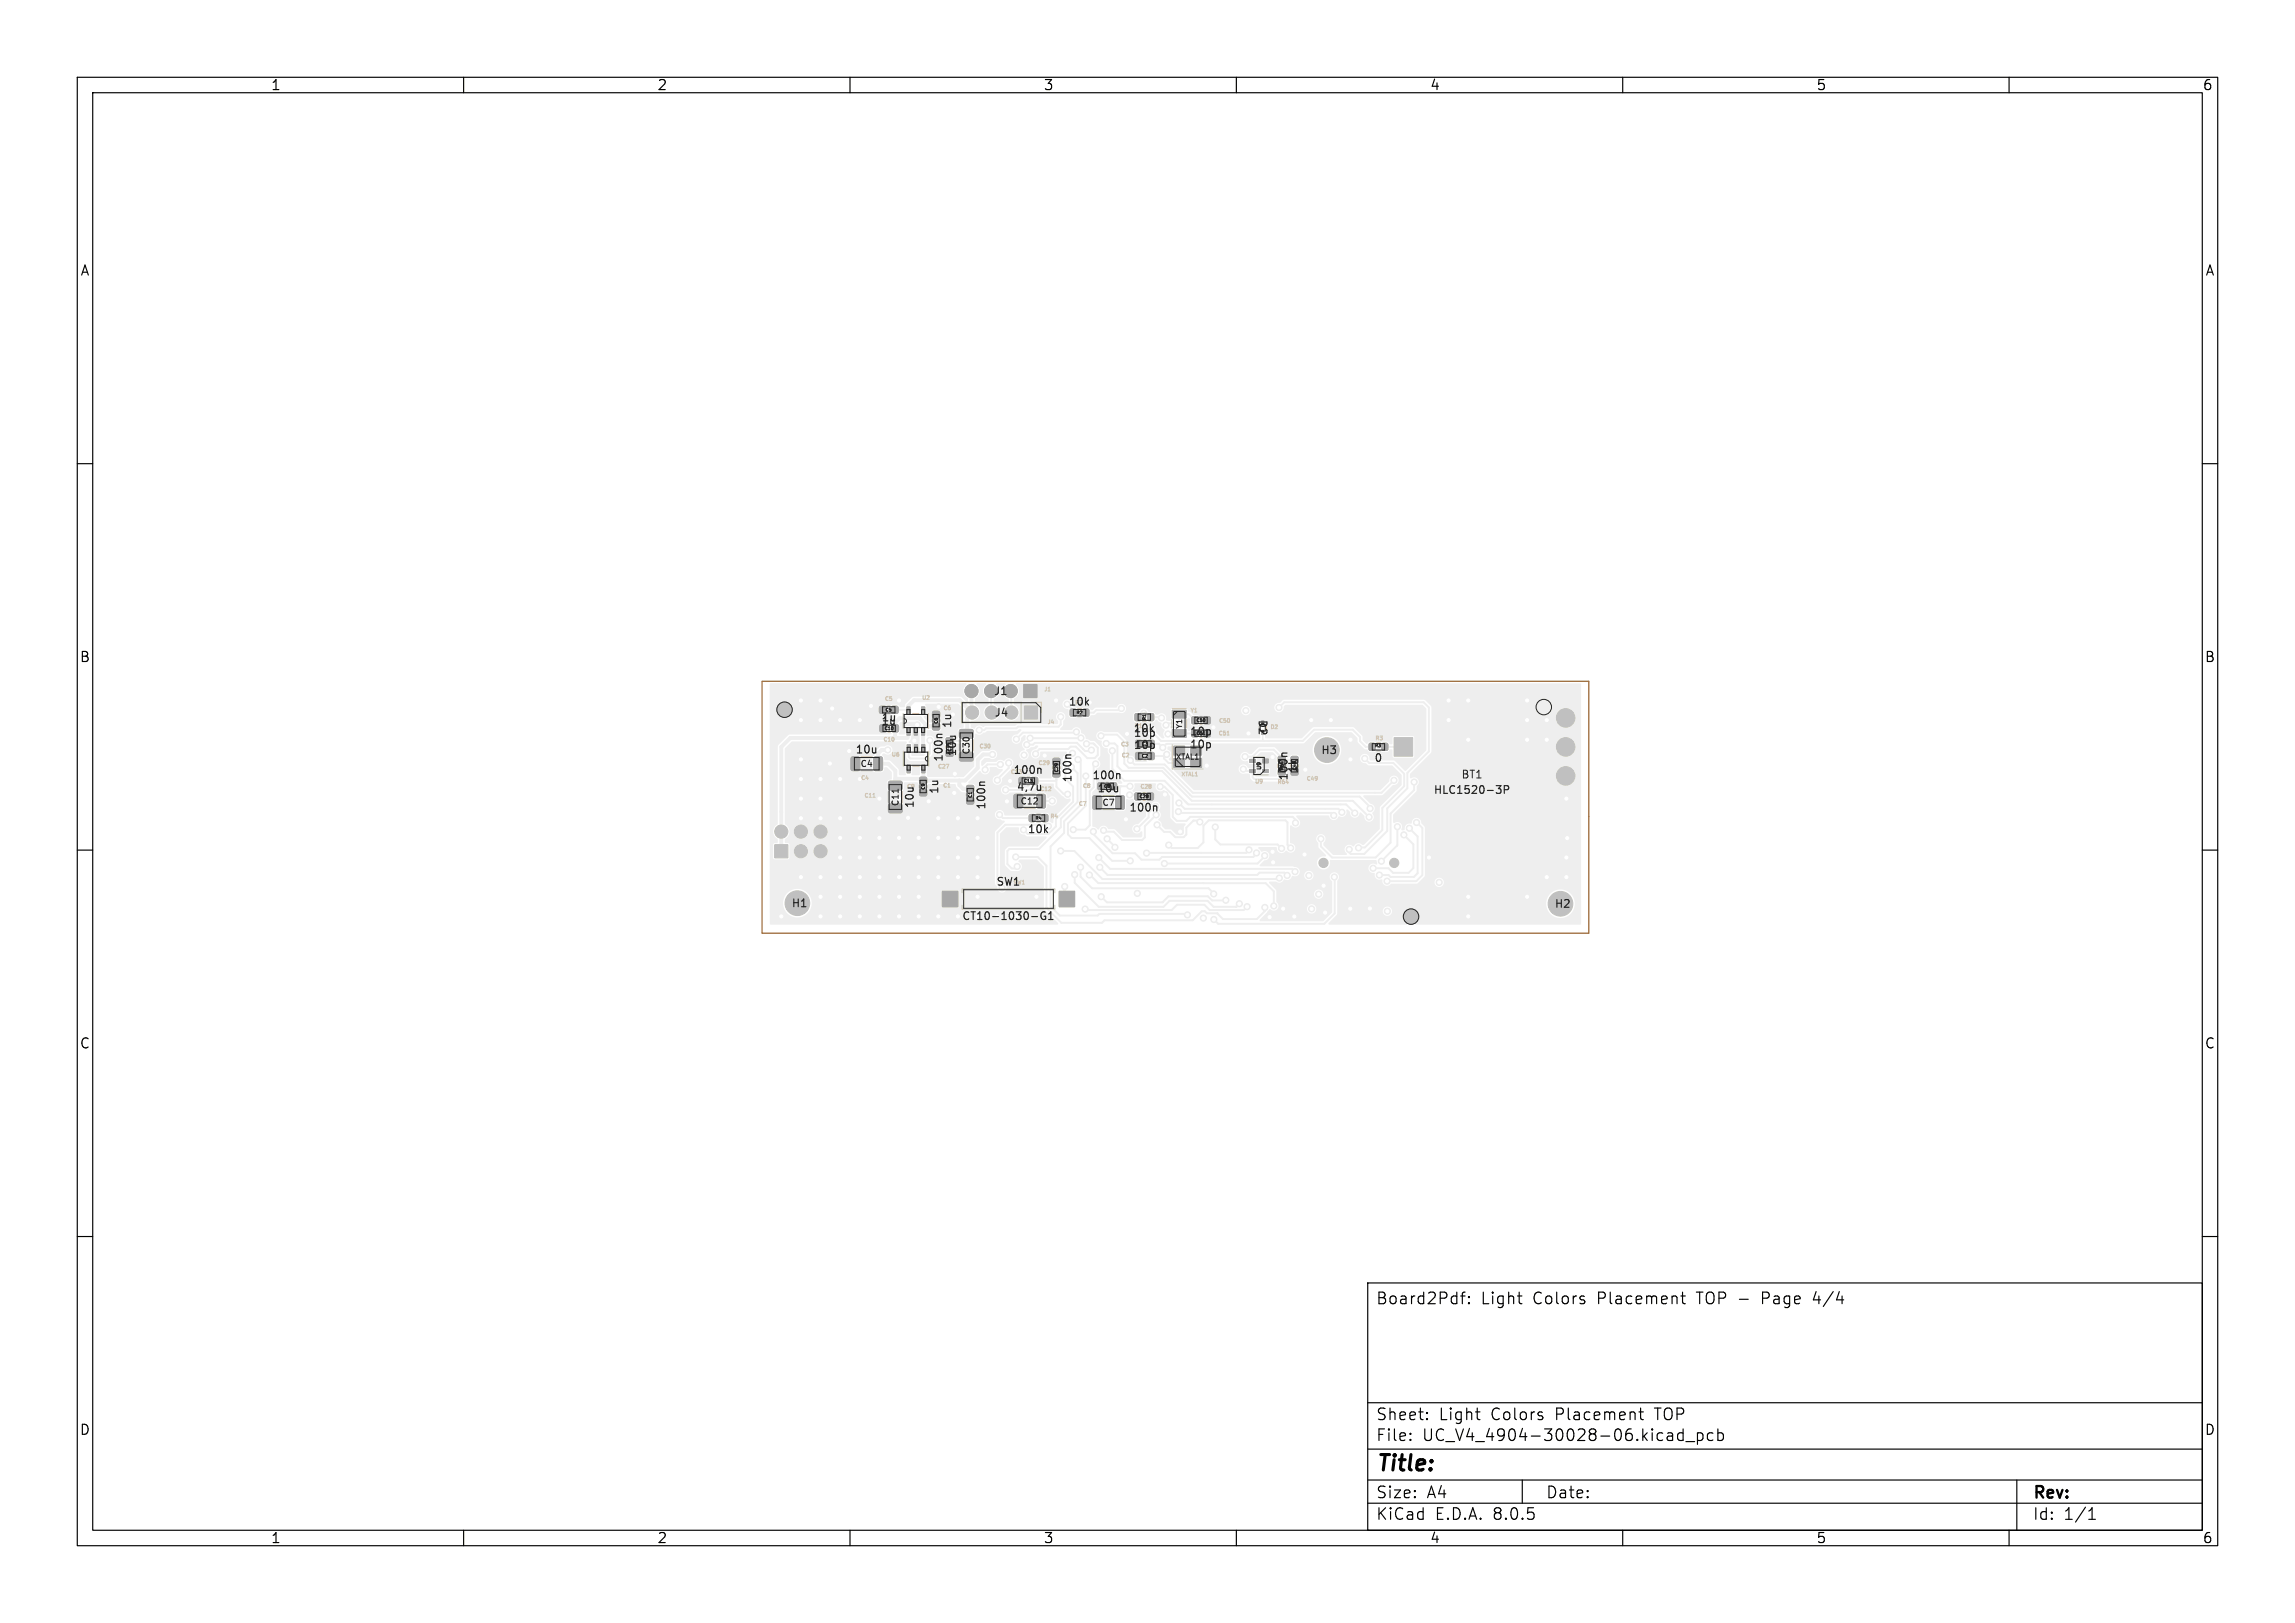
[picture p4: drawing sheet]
<svg xmlns="http://www.w3.org/2000/svg" width="297mm" height="210mm" viewBox="0 0 297 210" stroke-linecap="round" stroke-linejoin="round" font-family="sans-serif">
<defs><g id="words">
<text font-size="2.8" x="178" y="190.9">Title:</text>
<g font-size="2.1">
<text x="178" y="169">Board2Pdf:</text>
<text x="191.7" y="169">Light</text>
<text x="198.4" y="169">Colors</text>
<text x="206.9" y="169">Placement</text>
<text x="219.9" y="169">TOP -</text>
<text x="228.5" y="169">Page</text>
<text x="235.3" y="169">4/4</text>
<text x="178" y="184">Sheet:</text>
<text x="186.2" y="184">Light</text>
<text x="193" y="184">Colors</text>
<text x="201.5" y="184">Placement</text>
<text x="214.5" y="184">TOP</text>
<text x="178" y="186.7">File:</text>
<text x="184.1" y="186.7">UC_V4_4904-30028-06.kicad_pcb</text>
<text x="178" y="196.9">KiCad</text>
<text x="178" y="194.1">Size:</text>
<text x="184.7" y="194.1">A4</text>
<text x="185.7" y="196.9">E.D.A.</text>
<text x="193.3" y="196.9">8.0.5</text>
<text x="200" y="194.1">Date:</text>
<text x="263" y="194.3">Rev:</text>
<text x="263" y="196.9">Id:</text>
<text x="267.1" y="196.9">1/1</text>
</g>
<g font-size="1.8">
<text x="35" y="11.9">1</text>
<text x="85" y="11.9">2</text>
<text x="135" y="11.9">3</text>
<text x="185" y="11.9">4</text>
<text x="235" y="11.9">5</text>
<text x="285" y="11.9">6</text>
<text x="10.3" y="35.9">A</text>
<text x="285.4" y="35.9">A</text>
<text x="10.3" y="85.9">B</text>
<text x="285.3" y="85.9">B</text>
<text x="10.3" y="135.9">C</text>
<text x="285.3" y="135.9">C</text>
<text x="10.3" y="185.9">D</text>
<text x="285.3" y="185.9">D</text>
<text x="35" y="199.9">1</text>
<text x="85" y="199.9">2</text>
<text x="135" y="199.9">3</text>
<text x="185" y="199.9">4</text>
<text x="235" y="199.9">5</text>
<text x="285" y="199.9">6</text>
</g>
<g font-size="1.4" fill="#222">
<text x="114" y="94">1u</text>
<text x="114" y="93.5">1u</text>
<text x="123.3" y="94.3" transform="rotate(-90 123.3 94.3)">1u</text>
<text x="128.5" y="90.1">J1</text>
<text x="128.6" y="92.9">J4</text>
<text x="138.2" y="91.5">10k</text>
<text x="146.6" y="95">10k</text>
<text x="146.6" y="95.5">10p</text>
<text x="153.9" y="95.4">10p</text>
<text x="162.7" y="93.1" transform="rotate(90 162.7 93.1)">D2</text>
<text x="110.6" y="97.7">10u</text>
<text x="122.2" y="98.7" transform="rotate(-90 122.2 98.7)">100n</text>
<text x="123.9" y="98" transform="rotate(-90 123.9 98)">10u</text>
<text x="131.1" y="100.3">100n</text>
<text x="138.9" y="101.3" transform="rotate(-90 138.9 101.3)">100n</text>
<text x="141.3" y="101">100n</text>
<text x="146.6" y="97.1">10p</text>
<text x="153.9" y="97">10p</text>
<text x="166.8" y="101.1" transform="rotate(-90 166.8 101.1)">100n</text>
<text x="168" y="100.1" transform="rotate(-90 168 100.1)">1k</text>
<text x="170.9" y="97.8">H3</text>
<text x="177.8" y="98.8">0</text>
<text x="189.1" y="100.9">BT1</text>
<text x="118.4" y="104.7" transform="rotate(-90 118.4 104.7)">10u</text>
<text x="121.6" y="102.8" transform="rotate(-90 121.6 102.8)">1u</text>
<text x="127.7" y="104.8" transform="rotate(-90 127.7 104.8)">100n</text>
<text x="131.5" y="102.5">4,7u</text>
<text x="141.9" y="102.7">10u</text>
<text x="146.1" y="105.2">100n</text>
<text x="185.5" y="102.9">HLC1520-3P</text>
<text x="132.9" y="108">10k</text>
<text x="102.4" y="117.6">H1</text>
<text x="124.4" y="119.3">CT10-1030-G1</text>
<text x="128.9" y="114.8">SW1</text>
<text x="201.1" y="117.7">H2</text>
</g>
<g font-size="1.1" fill="#222">
<text x="111.3" y="99.4">C4</text>
<text x="125.6" y="97.7" transform="rotate(-90 125.6 97.7)">C30</text>
<text x="116.4" y="104.4" transform="rotate(-90 116.4 104.4)">C11</text>
<text x="132" y="104.2">C12</text>
<text x="142.6" y="104.4">C7</text>
</g>
<g font-size="1" fill="#222">
<text x="153.1" y="94.4" transform="rotate(-90 153.1 94.4)">Y1</text>
<text x="152.1" y="98.4">XTAL1</text>
</g>
<g font-size=".7" fill="#cca">
<text x="135" y="89.6">J1</text>
<text x="114.4" y="90.8">C5</text>
<text x="119.2" y="90.7">U2</text>
<text x="122" y="92">C6</text>
<text x="135.5" y="93.8">J4</text>
<text x="154" y="92.3">Y1</text>
<text x="157.6" y="95.3">C51</text>
<text x="157.7" y="93.7">C50</text>
<text x="164.3" y="94.5">D2</text>
<text x="177.9" y="95.9">R3</text>
<text x="111.4" y="101">C4</text>
<text x="114.2" y="96.1">C10</text>
<text x="115.3" y="98">U6</text>
<text x="121.3" y="99.6">C27</text>
<text x="126.7" y="97">C30</text>
<text x="134.3" y="99.1">C29</text>
<text x="145" y="96.7">C3</text>
<text x="145.1" y="98.1">C2</text>
<text x="152.8" y="100.6">XTAL1</text>
<text x="162.3" y="101.5">U9</text>
<text x="165.2" y="101.6">R64</text>
<text x="169" y="101.1">C49</text>
<text x="111.8" y="103.3">C11</text>
<text x="122" y="102">C1</text>
<text x="135.9" y="106">R4</text>
<text x="139.5" y="104.4">C7</text>
<text x="140.1" y="102.1">C8</text>
<text x="147.5" y="102.2">C28</text>
</g>
<g font-size=".7" fill="#222">
<text x="139.1" y="91.3">R2</text>
<text x="146.8" y="94.3">R1</text>
<text x="130.7" y="100.3">C13</text>
<text x="163.3" y="99.7" transform="rotate(-90 163.3 99.7)">U9</text>
<text x="117.3" y="102.2">C9</text>
<text x="134.5" y="102.5">C12</text>
<text x="131.1" y="114.6">SW1</text>
</g>
<g font-size=".6" fill="#222">
<text x="114.4" y="94.5">C10</text>
<text x="114.6" y="92.1">C5</text>
<text x="121.4" y="93.7" transform="rotate(-90 121.4 93.7)">C6</text>
<text x="139.3" y="92.5">R2</text>
<text x="148.4" y="93.2" transform="rotate(-90 148.4 93.2)">R1</text>
<text x="154.8" y="93.5">C50</text>
<text x="154.8" y="95.2">C51</text>
<text x="123.2" y="97.3" transform="rotate(-90 123.2 97.3)">C27</text>
<text x="132.4" y="101.3">C13</text>
<text x="137" y="100" transform="rotate(-90 137 100)">C29</text>
<text x="147.7" y="98.1">C2</text>
<text x="147.7" y="96.5">C3</text>
<text x="166.2" y="99.7" transform="rotate(-90 166.2 99.7)">R64</text>
<text x="167.8" y="99.7" transform="rotate(-90 167.8 99.7)">C49</text>
<text x="177.9" y="96.8">R3</text>
<text x="119.8" y="102.2" transform="rotate(-90 119.8 102.2)">C9</text>
<text x="125.8" y="103.3" transform="rotate(-90 125.8 103.3)">C1</text>
<text x="134" y="106.1">R4</text>
<text x="142.8" y="102">C8</text>
<text x="147.4" y="103.3">C28</text>
</g>
</g></defs>
<g fill="#eee" stroke="#eee" stroke-width=".13">
<path d="M133.5 100.6h.1h.6l.1 .2-.1 .7h-.1h-.6l-.1-.2z"/>
<path d="M131.9 100.6h.2h.6l.1 .2-.1 .7h-.2h-.6v-.2z"/>
<path d="M140.2 91.8h.7v.8h-.7z"/>
<path d="M138.5 91.8h.7v.8h-.7z"/>
<path d="M163.4 99.6h.7v.4h-.7z"/>
<path d="M163.4 98.2h.7v.5h-.7z"/>
<path d="M161.7 98.3h.8v.4h-.8z"/>
<path d="M161.7 99.6h.8v.4h-.8z"/>
<path d="M144.4 103l.9-.1 .2 .2v1.4l-.1 .2h-.8l-.2-.1v-1.4z"/>
<path d="M141.5 103l.8-.1 .2 .2 .1 1.4-.2 .2h-.7l-.3-.1v-1.4z"/>
<path d="M151.9 98.2h1.4v1.1h-1.4z"/>
<path d="M154.1 98.2h1.4v1.1h-1.4z"/>
<path d="M151.9 96.6h1.4v1.1h-1.4z"/>
<path d="M167.1 97.9h.2h.6l.1 .2-.1 .6-.1 .1-.7-.1v-.2z"/>
<path d="M119.1 102.2l.1-.1 .7 .1v.1v.6l-.2 .1-.6-.1-.1-.1z"/>
<path d="M119.1 100.6l.1-.1 .7 .1v.2v.6h-.2h-.6l-.1-.2z"/>
<path d="M146.9 92.4h.7v.8h-.7z"/>
<path d="M148.6 92.4h.7v.8h-.7z"/>
<path d="M125.1 103.2h.2h.7v.2v.6l-.2 .1-.7-.1v-.2z"/>
<path d="M125.1 101.7l.2-.1 .7 .1v.1v.6l-.2 .1-.7-.1v-.1z"/>
<path d="M136.3 99.7h.2h.6l.1 .2-.1 .6-.1 .1-.7-.1-.1-.2z"/>
<path d="M136.3 98.2l.2-.1 .6 .1 .1 .1-.1 .6-.1 .1-.7-.1-.1-.1z"/>
<path d="M132.6 91.3h1.7v1.7h-1.7z"/>
<path d="M113.9 91.4h.1h.6l.1 .2-.1 .7h-.1h-.6l-.1-.2z"/>
<path d="M115.4 91.4h.2h.6v.2v.7h-.2h-.6l-.1-.2z"/>
<path d="M151.7 91.9h1.8v1h-1.8z"/>
<path d="M151.7 94.4h1.8v1h-1.8z"/>
<path d="M117.4 94.1h.4v1h-.4z"/>
<path d="M118.3 94.1h.4v1h-.4z"/>
<path d="M119.3 94.1h.4v1h-.4z"/>
<path d="M119.3 91.5h.4v.9h-.4z"/>
<path d="M117.4 91.5h.4v.9h-.4z"/>
<path d="M134.2 102.8h.9l.2 .1v1.4l-.1 .2-.8 .1-.2-.2v-1.4z"/>
<path d="M131.3 102.8h.8l.2 .1 .1 1.4-.2 .2-.7 .1-.3-.2v-1.4z"/>
<path d="M154.3 92.8l.1-.1 .6 .1 .1 .2-.1 .6-.1 .1-.6-.1-.1-.1z"/>
<path d="M155.8 92.8l.2-.1 .6 .1 .1 .2-.1 .6-.2 .1-.6-.1v-.1z"/>
<path d="M113.1 98l.9-.1 .2 .2v1.4l-.1 .2h-.8l-.2-.1v-1.4z"/>
<path d="M110.2 98l.8-.1 .2 .2 .1 1.4-.2 .2h-.7l-.3-.1v-1.4z"/>
<path d="M122.5 95.5l.1-.1 .7 .1 .1 .2-.1 .6h-.2h-.6l-.1-.2z"/>
<path d="M122.5 97h.1h.7l.1 .2-.1 .6-.2 .1-.6-.1-.1-.1z"/>
<path d="M137.1 115.3h2v2h-2z"/>
<path d="M122 115.3h2v2h-2z"/>
<path d="M115 104.1l.2-.1h1.4l.2 .3-.1 .7-.2 .2h-1.4l-.1-.3z"/>
<path d="M115 101.2l.2-.1h1.4l.2 .2-.1 .8-.2 .1h-1.4l-.1-.2z"/>
<path d="M177.2 96.2h.7v.9h-.7z"/>
<path d="M178.9 96.2h.7v.9h-.7z"/>
<path d="M133.2 105.4h.7v.9h-.7z"/>
<path d="M134.9 105.4h.7v.9h-.7z"/>
<path d="M132.5 88.6h1.7v1.7h-1.7z"/>
<path d="M119.3 96.3h.4v1h-.4z"/>
<path d="M118.3 96.3h.4v1h-.4z"/>
<path d="M117.4 96.3h.4v1h-.4z"/>
<path d="M117.4 99h.4v1h-.4z"/>
<path d="M119.3 99h.4v1h-.4z"/>
<path d="M115.5 93.8h.1h.6l.1 .2-.1 .7h-.1h-.6l-.1-.2z"/>
<path d="M113.9 93.8h.2h.6v.2v.7h-.2h-.6l-.1-.2z"/>
<path d="M146.9 102.7l.2-.1 .6 .1v.1v.7h-.2h-.6l-.1-.2z"/>
<path d="M148.5 102.7l.1-.1 .6 .1 .1 .1-.1 .7h-.1h-.6l-.1-.2z"/>
<path d="M124.2 94.5l.2-.1h1.4l.2 .2-.1 .8-.2 .1h-1.4l-.1-.2z"/>
<path d="M124.2 97.4l.2-.1 1.4 .1 .2 .2-.1 .7-.2 .2h-1.4l-.1-.3z"/>
<path d="M148.6 97.4h.1h.6l.1 .2-.1 .6-.1 .1-.6-.1-.1-.1z"/>
<path d="M147 97.4h.2h.6v.2v.6l-.2 .1-.6-.1-.1-.1z"/>
<path d="M180.4 95.4h2.4v2.4h-2.4z"/>
<path d="M120.7 93.6h.2h.7v.2v.6l-.2 .1-.7-.1v-.2z"/>
<path d="M120.7 92.1l.2-.1 .7 .1v.1v.7h-.2h-.7v-.2z"/>
<path d="M100.3 109.3h1.7v1.7h-1.7z"/>
<circle cx="130.9" cy="92.2" r=".85"/>
<circle cx="128.3" cy="92.2" r=".85"/>
<circle cx="125.8" cy="92.2" r=".85"/>
<circle cx="101.5" cy="91.8" r=".5"/>
<circle cx="130.8" cy="89.4" r=".85"/>
<circle cx="128.3" cy="89.4" r=".85"/>
<circle cx="125.7" cy="89.4" r=".85"/>
<circle cx="202.6" cy="96.6" r="1.2"/>
<circle cx="202.6" cy="92.9" r="1.2"/>
<circle cx="202.6" cy="100.4" r="1.2"/>
<circle cx="182.6" cy="118.6" r=".5"/>
<circle cx="101.1" cy="107.6" r=".85"/>
<circle cx="103.6" cy="110.1" r=".85"/>
<circle cx="103.6" cy="107.6" r=".85"/>
<circle cx="106.2" cy="110.1" r=".85"/>
<circle cx="106.2" cy="107.6" r=".85"/>
</g>
<g fill="#ececec" stroke="#ececec" stroke-width=".13">
<circle cx="103.6" cy="90.6" r=".4"/>
<circle cx="152.7" cy="107.6" r=".4"/>
<circle cx="121.4" cy="113.5" r=".4"/>
<circle cx="168.9" cy="99.6" r=".4"/>
<circle cx="124" cy="118.6" r=".4"/>
<circle cx="106.2" cy="118.6" r=".4"/>
<circle cx="187.5" cy="90.6" r=".4"/>
<circle cx="174.7" cy="117.6" r=".4"/>
<circle cx="177.3" cy="117.6" r=".4"/>
<circle cx="108.7" cy="116" r=".4"/>
<circle cx="106.2" cy="113.5" r=".4"/>
<circle cx="202.7" cy="100.8" r=".4"/>
<circle cx="106.2" cy="103.3" r=".4"/>
<circle cx="111.3" cy="111" r=".4"/>
<circle cx="116.3" cy="118.6" r=".4"/>
<circle cx="124" cy="113.5" r=".4"/>
<circle cx="111.3" cy="108.4" r=".4"/>
<circle cx="116.3" cy="116" r=".4"/>
<circle cx="197.6" cy="93.2" r=".4"/>
<circle cx="121.4" cy="105.9" r=".4"/>
<circle cx="120.2" cy="103.7" r=".4"/>
<circle cx="174.8" cy="95.7" r=".4"/>
<circle cx="197.6" cy="90.6" r=".4"/>
<circle cx="168.8" cy="110.6" r=".4"/>
<circle cx="126.5" cy="105.9" r=".4"/>
<circle cx="106.2" cy="116" r=".4"/>
<circle cx="112.7" cy="91.3" r=".4"/>
<circle cx="111.3" cy="116" r=".4"/>
<circle cx="107.4" cy="98.8" r=".4"/>
<circle cx="121.4" cy="118.6" r=".4"/>
<circle cx="106.2" cy="93.2" r=".4"/>
<circle cx="141" cy="90.9" r=".4"/>
<circle cx="169.7" cy="93.2" r=".4"/>
<circle cx="145.9" cy="95" r=".4"/>
<circle cx="111.3" cy="100.8" r=".4"/>
<circle cx="108.7" cy="105.9" r=".4"/>
<circle cx="134.1" cy="116" r=".4"/>
<circle cx="121.4" cy="111" r=".4"/>
<circle cx="101.1" cy="118.6" r=".4"/>
<circle cx="111.3" cy="105.9" r=".4"/>
<circle cx="118.9" cy="108.4" r=".4"/>
<circle cx="126.5" cy="108.4" r=".4"/>
<circle cx="103.6" cy="105.9" r=".4"/>
<circle cx="202.8" cy="108.4" r=".4"/>
<circle cx="157" cy="94.1" r=".4"/>
<circle cx="106.2" cy="105.9" r=".4"/>
<circle cx="164.3" cy="118.7" r=".4"/>
<circle cx="150.8" cy="102.8" r=".4"/>
<circle cx="135.2" cy="97.8" r=".4"/>
<circle cx="190" cy="90.6" r=".4"/>
<circle cx="123.6" cy="100.1" r=".4"/>
<circle cx="200.2" cy="95.7" r=".4"/>
<circle cx="111.3" cy="118.6" r=".4"/>
<circle cx="200.2" cy="93.2" r=".4"/>
<circle cx="190" cy="95.7" r=".4"/>
<circle cx="130.3" cy="103.7" r=".4"/>
<circle cx="113.8" cy="105.9" r=".4"/>
<circle cx="124" cy="105.9" r=".4"/>
<circle cx="113.8" cy="116" r=".4"/>
<circle cx="118.7" cy="93.8" r=".4"/>
<circle cx="103.6" cy="103.3" r=".4"/>
<circle cx="202.7" cy="111" r=".4"/>
<circle cx="116.3" cy="111" r=".4"/>
<circle cx="113.8" cy="103.3" r=".4"/>
<circle cx="145.7" cy="106" r=".4"/>
<circle cx="190" cy="118.6" r=".4"/>
<circle cx="121.4" cy="95.3" r=".4"/>
<circle cx="108.7" cy="100.8" r=".4"/>
<circle cx="121.4" cy="108.4" r=".4"/>
<circle cx="171.5" cy="118.1" r=".4"/>
<circle cx="202.7" cy="113.5" r=".4"/>
<circle cx="164.8" cy="111.6" r=".4"/>
<circle cx="108.7" cy="111" r=".4"/>
<circle cx="174.8" cy="98.3" r=".4"/>
<circle cx="118.9" cy="116" r=".4"/>
<circle cx="124" cy="108.4" r=".4"/>
<circle cx="108.7" cy="113.5" r=".4"/>
<circle cx="113.8" cy="108.4" r=".4"/>
<circle cx="126.5" cy="116" r=".4"/>
<circle cx="161.6" cy="94.9" r=".4"/>
<circle cx="106.2" cy="90.6" r=".4"/>
<circle cx="118.9" cy="118.6" r=".4"/>
<circle cx="156.2" cy="99.1" r=".4"/>
<circle cx="116.3" cy="90.6" r=".4"/>
<circle cx="107.7" cy="91.7" r=".4"/>
<circle cx="167.5" cy="118.6" r=".4"/>
<circle cx="126.5" cy="111" r=".4"/>
<circle cx="172.2" cy="93.2" r=".4"/>
<circle cx="116.3" cy="108.4" r=".4"/>
<circle cx="190" cy="116" r=".4"/>
<circle cx="200.2" cy="113.5" r=".4"/>
<circle cx="184.9" cy="111" r=".4"/>
<circle cx="123.5" cy="102.6" r=".4"/>
<circle cx="118.9" cy="111" r=".4"/>
<circle cx="113.8" cy="111" r=".4"/>
<circle cx="103.6" cy="100.8" r=".4"/>
<circle cx="126.5" cy="113.5" r=".4"/>
<circle cx="103.6" cy="98.3" r=".4"/>
<circle cx="118.3" cy="95.8" r=".4"/>
<circle cx="202.7" cy="103.3" r=".4"/>
<circle cx="171.3" cy="114.6" r=".4"/>
<circle cx="109.9" cy="97.2" r=".4"/>
<circle cx="164.7" cy="98" r=".4"/>
<circle cx="103.6" cy="93.2" r=".4"/>
<circle cx="118.9" cy="113.5" r=".4"/>
<circle cx="116.3" cy="113.5" r=".4"/>
<circle cx="117.5" cy="105.8" r=".4"/>
<circle cx="187.5" cy="93.2" r=".4"/>
<circle cx="108.7" cy="93.2" r=".4"/>
<circle cx="108.7" cy="108.4" r=".4"/>
<circle cx="143.2" cy="103.1" r=".4"/>
<circle cx="113.8" cy="118.6" r=".4"/>
<circle cx="166.1" cy="117.6" r=".4"/>
<circle cx="130.7" cy="101.1" r=".4"/>
<circle cx="103.6" cy="113.5" r=".4"/>
<circle cx="123.3" cy="92.4" r=".4"/>
<circle cx="111.3" cy="93.2" r=".4"/>
<circle cx="108.7" cy="118.6" r=".4"/>
<circle cx="136.7" cy="90.6" r=".4"/>
<circle cx="197.6" cy="116" r=".4"/>
<circle cx="164.7" cy="110.2" r=".4"/>
<circle cx="197.6" cy="95.7" r=".4"/>
<circle cx="113.8" cy="113.5" r=".4"/>
<circle cx="106.2" cy="100.8" r=".4"/>
<circle cx="124" cy="111" r=".4"/>
<circle cx="121.5" cy="91.5" r=".4"/>
<circle cx="111.3" cy="113.5" r=".4"/>
<circle cx="151" cy="97.6" r=".4"/>
<circle cx="150.5" cy="96.7" r=".4"/>
<circle cx="146.2" cy="101.7" r=".4"/>
<circle cx="136.2" cy="103.6" r=".4"/>
<circle cx="157.1" cy="115.7" r=".4"/>
<circle cx="132.5" cy="107.4" r=".4"/>
<circle cx="138.8" cy="97.5" r=".4"/>
<circle cx="139.8" cy="112.2" r=".4"/>
<circle cx="183.3" cy="106.4" r=".4"/>
<circle cx="179.5" cy="114" r=".4"/>
<circle cx="178.5" cy="113.2" r=".4"/>
<circle cx="182.4" cy="107.2" r=".4"/>
<circle cx="180.8" cy="107" r=".4"/>
<circle cx="178.8" cy="111.4" r=".4"/>
<circle cx="157.1" cy="119" r=".4"/>
<circle cx="172.7" cy="113.5" r=".4"/>
<circle cx="144.3" cy="109.6" r=".4"/>
<circle cx="143.3" cy="108.5" r=".4"/>
<circle cx="177.7" cy="112.3" r=".4"/>
<circle cx="181.7" cy="108" r=".4"/>
<circle cx="139.3" cy="94.7" r=".4"/>
<circle cx="131.5" cy="95.6" r=".4"/>
<circle cx="139.9" cy="95.5" r=".4"/>
<circle cx="133.3" cy="95.5" r=".4"/>
<circle cx="141.2" cy="97.1" r=".4"/>
<circle cx="132.9" cy="96.4" r=".4"/>
<circle cx="140.6" cy="96.2" r=".4"/>
<circle cx="134" cy="97.5" r=".4"/>
<circle cx="129.5" cy="98.9" r=".4"/>
<circle cx="127.5" cy="99.6" r=".4"/>
<circle cx="140.4" cy="117.6" r=".4"/>
<circle cx="161.4" cy="117.3" r=".4"/>
<circle cx="158.6" cy="116.5" r=".4"/>
<circle cx="129.1" cy="101" r=".4"/>
<circle cx="142.5" cy="116" r=".4"/>
<circle cx="130.5" cy="98.7" r=".4"/>
<circle cx="167.6" cy="112.8" r=".4"/>
<circle cx="142.2" cy="111" r=".4"/>
<circle cx="160.4" cy="116.9" r=".4"/>
<circle cx="139.1" cy="113.2" r=".4"/>
<circle cx="142.3" cy="112.2" r=".4"/>
<circle cx="166.6" cy="113.3" r=".4"/>
<circle cx="165.6" cy="113.6" r=".4"/>
<circle cx="137.3" cy="110.1" r=".4"/>
<circle cx="164.8" cy="117.2" r=".4"/>
<circle cx="141" cy="113.2" r=".4"/>
<circle cx="131.4" cy="110.9" r=".4"/>
<circle cx="163.7" cy="117.4" r=".4"/>
<circle cx="150.3" cy="92.9" r=".4"/>
<circle cx="138.1" cy="91.1" r=".4"/>
<circle cx="138.2" cy="102.8" r=".4"/>
<circle cx="169.7" cy="117.6" r=".4"/>
<circle cx="129.4" cy="105.4" r=".4"/>
<circle cx="170.7" cy="115.7" r=".4"/>
<circle cx="132.5" cy="97.7" r=".4"/>
<circle cx="186.2" cy="114.2" r=".4"/>
<circle cx="160.9" cy="99.5" r=".4"/>
<circle cx="169.4" cy="113.3" r=".4"/>
<circle cx="130.1" cy="102.2" r=".4"/>
<circle cx="161.2" cy="92" r=".4"/>
<circle cx="146.2" cy="102.9" r=".4"/>
<circle cx="153.7" cy="118.4" r=".4"/>
<circle cx="139.5" cy="98.3" r=".4"/>
<circle cx="150.7" cy="111.7" r=".4"/>
<circle cx="163.7" cy="110.7" r=".4"/>
<circle cx="179.5" cy="117.9" r=".4"/>
<circle cx="147.2" cy="115.6" r=".4"/>
<circle cx="155.3" cy="106.4" r=".4"/>
<circle cx="149.7" cy="106.7" r=".4"/>
<circle cx="157.3" cy="107" r=".4"/>
<circle cx="165.8" cy="109.8" r=".4"/>
<circle cx="167" cy="109.7" r=".4"/>
<circle cx="151.2" cy="109.3" r=".4"/>
<circle cx="167.7" cy="106.5" r=".4"/>
<circle cx="150.1" cy="101.8" r=".4"/>
<circle cx="155.7" cy="118.8" r=".4"/>
<circle cx="131.6" cy="112.1" r=".4"/>
<circle cx="146.3" cy="111.4" r=".4"/>
<circle cx="161.6" cy="110" r=".4"/>
<circle cx="148.4" cy="110.4" r=".4"/>
<circle cx="140.5" cy="100.4" r=".4"/>
<circle cx="161.1" cy="97.9" r=".4"/>
<circle cx="150.9" cy="93.8" r=".4"/>
<circle cx="151.1" cy="95" r=".4"/>
<circle cx="137.8" cy="114.7" r=".4"/>
<circle cx="138.9" cy="107.3" r=".4"/>
<circle cx="141.8" cy="98.8" r=".4"/>
<circle cx="135.7" cy="106.9" r=".4"/>
<circle cx="149.6" cy="104.3" r=".4"/>
<circle cx="147.1" cy="107.2" r=".4"/>
<circle cx="173.7" cy="105.1" r=".4"/>
<circle cx="152.6" cy="103.9" r=".4"/>
<circle cx="142.8" cy="107.4" r=".4"/>
<circle cx="149.6" cy="105.4" r=".4"/>
<circle cx="172.6" cy="105.5" r=".4"/>
<circle cx="152.5" cy="105" r=".4"/>
<circle cx="177.3" cy="104.6" r=".4"/>
<circle cx="142.5" cy="95.2" r=".4"/>
<circle cx="143.2" cy="96.2" r=".4"/>
<circle cx="177.2" cy="105.7" r=".4"/>
<circle cx="143.9" cy="97.1" r=".4"/>
<circle cx="175.3" cy="105.2" r=".4"/>
<circle cx="148" cy="92.3" r=".4"/>
<circle cx="145.1" cy="91.7" r=".4"/>
<circle cx="162.6" cy="110.4" r=".4"/>
<circle cx="141.5" cy="107.6" r=".4"/>
<circle cx="137.3" cy="92.7" r=".4"/>
<circle cx="120.3" cy="95.8" r=".4"/>
<circle cx="126.7" cy="94.5" r=".4"/>
<circle cx="176.6" cy="98.1" r=".4"/>
<circle cx="175.8" cy="109.7" r=".4"/>
<circle cx="165.5" cy="91.5" r=".4"/>
<circle cx="174.6" cy="109.9" r=".4"/>
<circle cx="180.4" cy="101" r=".4"/>
<circle cx="183" cy="101.2" r=".4"/>
<circle cx="146.3" cy="98.4" r=".4"/>
<circle cx="170.9" cy="108.5" r=".4"/>
<circle cx="114.9" cy="97" r=".4"/>
<circle cx="128.4" cy="97.6" r=".4"/>
</g>
<g fill="none" stroke="#eee" stroke-width=".25">
<path d="M107.4 98.8h.1M107.7 91.7v.1M112.7 91.3l.5 .5 1.1 .1v2.3M115.8 91.8h1.7l.1 .2M115.9 94.3v1.2M117.6 94.6v.8l-.1 .1M118.3 95.8l.2 .3v.7M118.7 93.8l-.2 .2v.6M120.3 95.8v1.7l-.6 .6h-1.9l-.2-.2v-1.1M121.5 91.5l-.4 .3v.7h2.2M122 97.4h2.6M122.9 95.9h1.8"/>
<path d="M125.1 97.9l-1.5 1.5v.7M125.1 95v.5M128.3 89.4v2.7M129.5 98.9h-1.7l-.3 .3v.4M130.5 98.7v.7l-1.4 1.4v.2M130.8 89.4l.1 .1v2.7M132.9 96.4h.8l.2-.3h5.5l1 1.1h.7l.1-.1M135.2 97.8l.8 .8h.7l-.2 .1h-1.3l-.9 .9M137.3 92.7v1l-.3 .3h-5.3l-.2 .2h-3.9l-.2 .3h-.7M138.6 99.2l.9 .8v3.8l-2.2 2.1v1.1l-2.8 2.9h-3.9l-.2 .2v1.7l.5 .6h.5l.2-.3M138.8 97.5h-.3l-.6 .6v2.7l1 1v1.9l-2.3 2.3v.9l-.9 1h-2.7l-.5-.5M138.9 91.9v.3"/>
<path d="M139.3 94.7l-.1 .1h-6.8l-.9 .8M139.5 98.3h.2l.2 .1v5.7l-2.2 2.2v1.5l-1.7 1.7v7.8l1.2 1.2h4.9l.2-.2h11.2l.2 .1M139.9 95.5h-6.6M140.2 96.9h.1M140.6 96.2h.9l.6 .6v.9l-.4 .4h-1l-1.5-1.5h-.6l-.4 .3h-3.7l-.5 .5v.1M141 90.9h5l.2 .1v3.6l-.3 .4v.7l.5 .6M141.6 96.3h.1M141.8 98.8l-.3 .3v2.8l-.5 .5v4.4l-.5 .5h-1.6M142.5 95.2l.1-.1h2l.9 .9v2.8l.6 .6h4.4l3.8 3.7h21.7l1.3 1.3v.2M143.2 96.2h1.1l.3 .4v2.5l.6 .7h5.2l3.8 3.8h20.9l2.1 2.1M143.9 97.1v2.4l1.6 1.5h5.2l3.1 3.1h20.4l1.1 1.1M145.1 91.7l-.2 .2h-3l-.4 .3h-1"/>
<path d="M146.3 98.4l.5 .5h3.9l3.7 3.7h24.4l1.6-1.6M148 92.3v.2l-.3 .3h-.4M148.9 92.8h1.3l.1 .1M148.9 97.8h1.9M148.9 96.3h1.1l.5 .4 .5-.4h3M149 94.6l1.2 1.3h18.4l1.5-1.5h5l.9 1v.5l.7 .7h.9M151 97.6l-.4 .4v.1l.6 .6h1.4M152.3 93.6h-1.2l-.2 .2M154.6 94.9h-3.4l-.1 .1M154.7 93.2l-.8-.8h-1.3v.9M154.8 98.7h1l.4 .4M156.2 93.2v.9h.8"/>
<path d="M156.2 94.9h5.4M160.9 99.5l.2 .3h1v.8l.2 .2h3.3M161.1 97.9h1M162.1 97.9l.9-.9h1.8l1.1 1M162.1 97.9v.6M164.1 95.9h.1M164.7 98l-.6 .5h-.3M165.5 91.5l.7-.6h18l.7 .6v5.7l-2.8 2.8v2l-2.6 2.6v2.9l-3 3h-1.7l-.2-.2v-.4M165.9 98.3h1.6M167.8 99.6h1.1M176.6 98.1l.6 .6h3.1l1.4 1.4v1.6l-2.8 2.9v2.8l-2.3 2.3h-.8M179.2 96.6h2.4"/>
<path d="M123.5 102.6v.8l.2 .2h1.9M129.4 105.4l.4 .5h3.8M130.1 102.2h3.1M131.4 110.9h2.9l1.1 1.1v5.5l2 1.9h5.2l.3-.3h11.5l1.1-1.2h.4l.3 .3h1.4l.7 .7h4.4l1-1v-.5M131.8 103.7h-1.5M132.3 100.3v.8h-1.6M135.2 105.9v.8M135.5 106.9h.2l-.2-.2h-5.4l-1 1v6.6M136.2 103.6l-1.5 .1M136.7 101l-.1 .1h-2.7v.5M136.7 100.1v1.7l.9 .9 .6 .1M137.3 110.1h1.7l3.7 3.6h22.7l.2-.1"/>
<path d="M137.8 114.7v1.3l.3 .3M139.1 113.2v1l3.1 3.1h8.4l.7-.7h5l.8 .7h2.9M139.8 112.2v1.2l1.5 1.5h15.1l.7 .8M140.5 100.4v3.8l-2.3 2.4v1.4l.5 .4h2.3l2.9 3h2.4M141 113.2h.1l1 1.1h21.7l1 1v1.9M141.5 107.6v.3l2.5 2.5h2.9l.8 .8h2.3l.4-.3h11.8l.4-.5M142 102.3v1.5M142.2 111l1.5 1.4h23.5l.4 .4M142.3 112.2l1 1h19.4l.3-.3h3.2l.4 .4M142.4 103.1l-.4 .5M142.5 116h.1M142.5 100.5v1.2"/>
<path d="M142.5 116l.7 .8h7.3l.7-.8h5.1l.6 .5h1.7M143.3 108.5l1 1.1M144.1 101.7h2.1M145.1 101.7l-.2 .2v1.9M146.2 102.9h.9l.2 .2M147.1 107.2h.1M148.6 105.2v.6l-1.4 1.4M149.4 104.3h.2M149.6 105.4l-1.4 1.5v1.4l-.4 .4h-2.6l-1.1-1.1h-1.1l-.2-.2M149.9 103.1l.7 .6v1.7l2.1 2.2M150.1 101.8h.6l1.1 1.1v2.8l.5 .5h1.2l.5-.5h13.3l.4 .4v.4M150.8 102.8l-.3 .3h-1.7"/>
<path d="M151.2 109.3l.4 .4h3.4l.7-.7v-2.2l.7-.7h9.9l.3 .3v2.9l.4 .4M152.5 105l.2 .2h19.6l.3 .3M152.6 103.9l.7 .8h19.9l.5 .4M152.6 104h.1M154 102.8h.1M155.4 106.2h-1l-.9 .9v.9l-.3 .3h-1.1l-.7-.7h-.7l-1-.9M155.4 106.2h.1M155.4 106.2l-.1 .2M155.7 114.3h.1M157.3 107v1.6l.6 .7h7.4l.5 .5M160.4 116.9l-.4 .4M161.4 117.3l-.5 .5h-4.3l-.7-.7h-3.6l-.7 .7h-11l-.2-.2"/>
<path d="M161.6 110l-.3 .4h-12.9M163.7 110.7l-1 1h-12M172.7 113.5v4.7l-1.3 1.3h-13.8l-.5-.5M180.8 109.4l-2 2M180.8 109.4h.1M180.8 107v2.4M181.7 108l1.2 1.3v3l-.6 .6h-2l-.6-.6h-2M182.4 107.2l1.1 1v4.8l-.5 .5h-3.1l-.2-.3h-1.2M183 101.2v1l-3 3.1v3.7l-2 2h-5.6l-1.5-1.5v-1M183.3 106.4l.8 .7v6.1l-.8 .8h-3.8"/>
</g>
<path d="M109.9 97.2l.8 .8v.8M133.3 89.4l.1 .1v2.7M133.3 89.8l.1 .1M152.6 97.1h.3l1.6 1.6M163.4 94.8v1l.1 .1M181.6 96.6h.1" fill="none" stroke="#eee" stroke-width=".2"/>
<path d="M114.9 97h-.8l-.5 .5v1.3h1.4l.9 .9v2M115.9 95.3l-.1-1.8 .6-.6h2.7v.1l1 1h1v-.1h-1.3l-.3 .4-.1 2.2M117.5 95.5h-15.2l-1.2 1.2v13.4M117.6 92v-.7l.7-.7h5.9l1.6 1.6-.6 .6v2l-.1 .2M119.5 99.5v1.5M125.7 89.4v2.7M128.4 97.6h-1.2l-.7 .7v1.1l-1.6 1.6h-5.4M115.9 100.8h3.3l.3 .2M116.3 104.6l1.2 1.2M119.5 102.5v.5l.7 .7M124.2 101v.6l.4 .5h1" fill="none" stroke="#eee" stroke-width=".5"/>
<g fill="#eee">
<path d="M99.6 88.5l25.4-.1 .1 .1a1.15 1.15 0 0 0 .2 1.9l-.1 .4-.1 .1-.6-.7h-.2h-6.1h-.2l-.8 .8-.2 .5h-.5l-.3-.3h-.8l-.2 .3v.7l.1 .2 .6 .1 .1 .2-.6 .6v.3l-.2 .3v.6a.35 .35 0 0 1 .1 .5h-13.1l-.2 .1-1.3 1.3v.2l-.1 10.1a1.13 1.13 0 0 0 .1 1.9l-.1 .4-.4 .1-.1 .1v1.9l.1 .1h1.8l.2-.2v-1.7l-.2-.2h-.4v-.5a1.18 1.18 0 0 0 0-2v-3.6h32.4v1.5l.3 .3h.8a.5 .5 0 0 0 .4-.7l.1-.1h.1a.61 .61 0 0 0 .9 .1 .61 .61 0 0 0 0-.9 .61 .61 0 0 0-.9 .1l-.2-.1a.48 .48 0 0 0-.4-.6h-.8l-.2 .1-.1 .3h-32.4v-4.9h11.3v1.6l.3 .2h.9a.52 .52 0 0 0 .3-.6h.4l.6 .6v.9a.69 .69 0 0 0-.6 .5v.8l.1 .2 .2 .1h1.6l.3-.3v-.9h1.7l.3 .4h.2h.7l.2-.2h3.5l.1 .1 .1 .4 .7 .6h.4l.3 .2h.6l.3-.1 .1-.2v-.7l-.3-.3h-.5l-.1-.1 1.4-1.5h.2a.61 .61 0 0 0 .8 .4 .61 .61 0 0 0 .4-.9v-.1h.8a.94 .94 0 0 0 .8 .3l.1 .2a1.87 1.87 0 0 1-1.2 .8 .61 .61 0 0 0 .4 1 .61 .61 0 0 0 .7-.8l1.1-1.1 .1-.3a.62 .62 0 0 0 .1-1 .62 .62 0 0 0-1 .1h-.2a.68 .68 0 0 0-.9 .2h-1.1l-.6 .5h-.2v-.6l.4-.4h.6a.62 .62 0 0 0 .9 0 .62 .62 0 0 0 0-.9 .62 .62 0 0 0-.9 0h-.9l-.9 .8-.1 .3v.9l-1.4 1.3h-4.6l-.2-.1v-1.5l-.2-.1h-.4l-.2 .1-.1 1.4h-1v-1.4l-.2-.1h-.4l-.2 .2v1.3h-.8l-.1-.1-.1-.8-1-.9-.7-.1-.1-.4-.2-.2a.23 .23 0 0 1 .1-.3 .23 .23 0 0 1 .3 .1 .61 .61 0 0 0 .8-.2 .61 .61 0 0 0-.1-.8 .61 .61 0 0 0-.9 0l-.6 .1-.5 .5-.1 .5-.3 .4h-11.3v-1.3l.9-.9h14.7l.2 .2-.2 .2 .1 1.7v.1l.5 .4 2.1-.1 .7-.8 .1-1.3a.62 .62 0 0 0 .1-.8 .62 .62 0 0 0-.8-.2l-.1-.2v-.6h.6l.3 .2h.7l.3-.3v-.7l-.2-.3h-.2l-1.2 .1-.6-.6a.2 .2 0 0 1 0-.3 .2 .2 0 0 1 .2 0l.1-1.2-.2-.2 .1-.1h4.2l.8 .8-.1 2.2a.71 .71 0 0 0-.7 .5v.9l-.1 .1-.3-.1-.2-.2-.2-.1h-.7l-.2 .2-.1 .7 .2 .4h.8l.4-.3h1.2l.5-.5h.5l.2-.1 .1-.2 .1-.4 .2-.1a.68 .68 0 0 0 .9-.1l.5-.2h3.8l.3-.2h.2v.2l-.5 .4a.62 .62 0 0 0-.7 .7 .62 .62 0 0 0 .8 .6 .62 .62 0 0 0 .5-.8l.3-.3 .2-.1v.6a.66 .66 0 0 0-.4 .6 .66 .66 0 0 0 .3 .6v.2a.62 .62 0 0 0-.7 .8 .62 .62 0 0 0 1 .3 .62 .62 0 0 0-.1-1.1v-.1l.4-.1 .2-.2h.3l.4-.2h.2v.2l-.2 .2a.62 .62 0 0 0-.7 .7 .62 .62 0 0 0 .8 .5 .62 .62 0 0 0 .4-.8l.1-.1 3.3 .1v.2l-.5 .6v1.5l-.1 .1-.4-.2h-.8l-.2 .3 .1 .8-.1 .1h-1.4l-.4-.3h-.7l-.3 .3v.6l.1 .3-.2 .3h-2.4a.63 .63 0 0 0-.9-.2 .63 .63 0 0 0 0 1 .63 .63 0 0 0 .9-.2h2.6l1.2-1.1h1.8l.1 .1v.5l1.2 1a.83 .83 0 0 0 .9 .4v.3l-2.1 2.1-.2 .7-.4-.2v-.8l-.3-.3h-.6l-.2 .1-.1 1-.1 .1-.3-.1v-.8l-.3-.3h-.7l-.3 .3h-2.9a.62 .62 0 0 0-.9-.6 .62 .62 0 0 0-.1 1l.9 .3a.14 .14 0 0 1 .1 .1 .14 .14 0 0 1-.1 .2l-1.1 1.2v6.6l.2 .4a.63 .63 0 0 0 .6 .8 .63 .63 0 0 0 .7-.7 .63 .63 0 0 0-.8-.5l-.1-.2v-6.2l.9-.9h1.5l.1 .2a.65 .65 0 0 0 .7 .8l.3 .2h2.4l.2 .2-1.2 1.1h-3.7l-.5 .4v2l.7 .8h.7a.62 .62 0 0 0 .7-.4 .62 .62 0 0 0-.4-.8v-.1l.2-.2h2.1l1 .9v5.4l1.8 1.9v.2h-37.2l-.1-2.9h1.7v.3a1.85 1.85 0 0 0 2.9 1.5 1.85 1.85 0 0 0 0-3.2 1.85 1.85 0 0 0-2.9 1.4h-1.7v-24.9h.9v.2a1.01 1.01 0 0 0 1.6 .6 1.01 1.01 0 0 0-.1-1.7 1.01 1.01 0 0 0-1.5 .9h-.9z"/>
<path d="M126.4 88.4h1.1l.1 .1a1.08 1.08 0 0 0 .3 1.9v.1v.7a1.06 1.06 0 0 0-.4 1.7 1.06 1.06 0 0 0 1.7-.1 1.06 1.06 0 0 0-.6-1.6v-.8a1.1 1.1 0 0 0 .3-1.8l.1-.2h1l.2 .1a1.1 1.1 0 0 0 .3 2v.7a1.06 1.06 0 0 0-.5 1.6 1.06 1.06 0 0 0 1.7 .1 1.06 1.06 0 0 0-.4-1.7l-.1-.1h6.3a.73 .73 0 0 0 .8 .7v.8l.1 .2 .3 .1h.5l.2-.2 .1-.8h.4v.7l.2 .2 .2 .1h.6l.3-.3 .5-.1 .3-.3h2.8a.61 .61 0 0 0 .9-.3 .61 .61 0 0 0-.4-.8 .61 .61 0 0 0-.8 .4l-2.7 .1-.4 .3h-.2l-.3-.3-.6-.1-.2 .1-.2 .3h-.4l-.2-.3-.3-.1-.3-.2a.63 .63 0 0 0-.5-.8 .63 .63 0 0 0-.7 .6h-6.3v-.6a1.2 1.2 0 0 0 .2-2l.2-.1h73v31.2h-21.3h-.1v-.2a1.02 1.02 0 0 0 .1-1.5 1.02 1.02 0 0 0-1.5 .1 1.02 1.02 0 0 0 .3 1.5l-.1 .1h-10h-.1v-.2l1.1-1 .1-.5h5.8a.61 .61 0 0 0 .9 .6 .61 .61 0 0 0 .1-1.1 .61 .61 0 0 0-.9 .4l-.1 .1h-5.8v-1.1h27a1.85 1.85 0 0 0 2.6 1.8 1.85 1.85 0 0 0 .4-3.1 1.85 1.85 0 0 0-3 1.1v.2h-27v-2.9a.61 .61 0 0 0 0-.9 .61 .61 0 0 0-1 .2 .61 .61 0 0 0 .3 .8v4l-1.2 1.2h-8.1l-.1-.2 1.2-1.3a.34 .34 0 0 1 .5 .1h.3l.3-.2h3.8a.61 .61 0 0 0 .9 .6 .61 .61 0 0 0 .1-1.1 .61 .61 0 0 0-.9 .3l-.1 .2h-3.8a.68 .68 0 0 0-.1-.9v-1h4.8a.61 .61 0 0 0 .9 .5 .61 .61 0 0 0 .1-1 .61 .61 0 0 0-.9 .3l-.1 .2h-4.8l-.1-.6-.9-.9 .1-.1h.9a.69 .69 0 0 0 1-.3 .71 .71 0 0 0 1.1-.5l.3 .1 .3-.1h.9a.61 .61 0 0 0 .8 .5 .61 .61 0 0 0 .2-1 .61 .61 0 0 0-1 .3v.2h-.9a.62 .62 0 0 0 .2-.8 .62 .62 0 0 0-.7-.3l-.1-.1h-4.2l-.1-.2 .6-.6a.61 .61 0 0 0 .6-.8 .61 .61 0 0 0-.9-.3l-.5-.4 .1-.2h2.2l.1 .1a.62 .62 0 0 0 .5 .7 .62 .62 0 0 0 .7-.3h.2a.61 .61 0 0 0 1-.1 .61 .61 0 0 0-.6-.9l-.1-2.2 .2-.1a.64 .64 0 0 0 1 .1 .64 .64 0 0 0-.2-1l-.2-.2 .2-.2h4l.1 .1a.62 .62 0 0 0 .6 .5 .62 .62 0 0 0 .6-.5 .71 .71 0 0 0 .8 0 .71 .71 0 0 0 .2-.8l.2-.1 .3 .3a.64 .64 0 0 0 .6 .8 .64 .64 0 0 0 .7-.6h.1l.4 .4a.63 .63 0 0 0 .8 .7 .63 .63 0 0 0 .3-1.1 .67 .67 0 0 0 .3-.7 .67 .67 0 0 0-.6-.5l-.8-.9v-.2h2.4l1.3-1.3a.63 .63 0 0 0 .8-.6 .63 .63 0 0 0-.7-.6 .63 .63 0 0 0-.5 .7l-1.2 1.2h-24l-2.7-2.6 .1-.2h8.3a.64 .64 0 0 0 .9 .6l.5 .1 .1 .6 .5 .3h3.3l.9-.7v-.8l-.2-.3-.9 .1-.2 .2 .1 .8-.1 .1h-2.7a.3 .3 0 0 1 .2-.5v-.5h.5v.5l.1 .2h.9l.1-.2v-.5l-.1-.1h-.8l-.2 .1h-.5l-.2-.1h-.9l-.1-.1a.6 .6 0 0 0-.7-.4 .6 .6 0 0 0-.5 .6h-8.3l1.4-.1 .1-1.3-.2-.1h-1.4l-.2 .1v.2l-.3 .1-.1-.2 .2-.3a.62 .62 0 0 0-.4-.9v-.3l.1-.1h2.6l.1 .1v1.1l.2 .1h6.4a.63 .63 0 0 0 .9 .5l.3 .5h.9l.1-.2v-.5l-.2-.2 .6-.6 1.6-.1 .5 .6v.6l.2 .3 .8 .1 .3-.2a.35 .35 0 0 1 .5 .2h.9l.2-.1 .1-.2v-.6l-.2-.3h-.2h-.8a.32 .32 0 0 1-.3 .3 .32 .32 0 0 1-.3-.3l-.5-.1-.7-.7h4.7v.3a1.85 1.85 0 0 0 2.8 1.4 1.85 1.85 0 0 0 0-3.1 1.85 1.85 0 0 0-2.8 1.4h-4.7l-.3-.2h-1.9l-1 .8-.4 .1a.61 .61 0 0 0-.7-.3 .61 .61 0 0 0-.4 .6h-5l.2-.2v-1.2l-.1-.2 .1-.1h13l1.5-1.5h4.7l.7 .8 .1 .6 .8 .8a.65 .65 0 0 1 .7 .4h.6l.2-.1 .1-.2 .1-.7h.4v.7l.2 .2 .2 .1 .7-.1a.31 .31 0 0 1 .2-.2 .31 .31 0 0 1 .3 .1v.8l.1 .1h2.5l.2-.1v-2.5l-.1-.1h-2.6l-.1 .1v.8a.31 .31 0 0 1-.3 .1 .31 .31 0 0 1-.2-.3h-.8l-.2 .1-.1 .2h-.4l-.1-.2-.2-.1h-.6h-.2l-.1 .2h-.2l-.5-.5v-.5l-1.2-1.1h-5.1l-1.6 1.4h-4.6l-.1-1.6h-.6v.6v.9l-.1 .1h-7.6l-.2-.1 .1-.9-.2-.2-.8-.1-.3 .3a.18 .18 0 0 1-.2 .1 .18 .18 0 0 1-.1-.3l-.2-.1h-1.9a.15 .15 0 0 1-.2-.1 .15 .15 0 0 1 .2-.2h.8l.5-.4 .1-.4h.7a.17 .17 0 0 1 .1-.2 .17 .17 0 0 1 .2 .2v.5l.3 .3h.7l.3-.3-.1-.9-.2-.2h-.6l-.7-.5h6.9v.1a.6 .6 0 0 0 .9 .4 .6 .6 0 0 0 .2-1h3.2v.2a.63 .63 0 0 0 .8 .4 .63 .63 0 0 0 .5-.7l.2-.2h17.7l.5 .4v5.5l-2.6 2.6h-.2l-1.4-1.3h-3l-.2-.1a.62 .62 0 0 0-.6-.7 .62 .62 0 0 0-.6 .7 .62 .62 0 0 0 .8 .5l.3 .2 3.1 .1 1.2 1.2v1.2l-2.8 2.9-.1 2.9-2 2h-.3a.69 .69 0 0 0-1.1 .2 .63 .63 0 0 0-.9 0 .63 .63 0 0 0 .1 1l-.1 .1h-1.7l-1.2-1.2v-.4a.61 .61 0 0 0 .1-.9 .61 .61 0 0 0-1 .1 .61 .61 0 0 0 .2 .9v.5l1 1v.1l-.1 .1a.87 .87 0 0 0-1.1 .9 .87 .87 0 0 0 1.1 .8 .87 .87 0 0 0 .6-1.2h.1h5.8l.2 .1v.3l-.1 .2a.63 .63 0 0 0-1 .3 .63 .63 0 0 0 .8 .8v.1a.62 .62 0 0 0 .2 .6 .62 .62 0 0 0 .7 .1l.1 .1a.64 .64 0 0 0 .4 .7 .64 .64 0 0 0 .8-.3h3.2l.3-.1h2l.1 .1a.61 .61 0 0 0 .9 .3 .61 .61 0 0 0-.1-1 .61 .61 0 0 0-.9 .6h-2l.8-.9v-6.2l-.5-.6a.61 .61 0 0 0-.6-.7 .61 .61 0 0 0-.6 .7l-.1 .1a.63 .63 0 0 0-.8 .8h-.3l-.1-.1a.62 .62 0 0 0-.2-.8 .62 .62 0 0 0-.8 0l-.1-.1v-1l3-3 .1-.7a.61 .61 0 0 0 .1-.9 .61 .61 0 0 0-.9-.1l-.1-.1v-.5l2.7-2.8v-5.8l-.8-.9-.1-.1-18.3 .1a.83 .83 0 0 1-.8 .4l-.2 .2-.1 .3h-3.2a.61 .61 0 0 0-.7-.1 .61 .61 0 0 0-.4 .6h-6.9v-.2l-.2-.1h-1.8l-.2 .2v1l.1 .3-.1 .1-.6-.1a.69 .69 0 0 0-.2-.7 .69 .69 0 0 0-.7-.1 .39 .39 0 0 1-.6-.2l-.8-.2a.61 .61 0 0 0-.6-.3 .61 .61 0 0 0-.6 .4h-.5l-.2 .3v.7l.1 .3 .8 .1 .6-.6h.1l.1 .4 .2 .2h.6l.5-.4 .6 .4v.1a.75 .75 0 0 0 .4 .9 .83 .83 0 0 0 0 1h-.3l-.8-.7a.62 .62 0 0 0-.6-.9 .62 .62 0 0 0-.5 .9l.2 .2 .4 .1 .2 .3-.1 .2h-.6l-.3 .3v.7l.3 .3a.13 .13 0 0 1 .1 .1 .13 .13 0 0 1-.1 .2l-.3 .2v.7a.33 .33 0 0 1 0 .5h-1.3l-.1-.1a.63 .63 0 0 0-.3-.6 .63 .63 0 0 0-.7 0l-.1-.2v-1.9l-1.1-1-1.9-.1a.61 .61 0 0 0-.9 .4 .61 .61 0 0 0 .7 .7v.2a.62 .62 0 0 0 .7 .8l.1 .2a.79 .79 0 0 0 .2 .7v1.9l1.6 1.6v.1l-.1 .1a.42 .42 0 0 1-.6-.3h-.8l-.2 .1-.1 .3v.6l.2 .2 .2 .1h.7l.1 .1v.2l-.3 .2-.1 .2v1.5l.2 .3h.9l.3-.1 .1-.2v-1.1l.1-.1 .4 .1 .4-.1 .2 .3h.2h.6l.3-.1v-.8l-.1-.3-.8-.1-.2 .1a.17 .17 0 0 1-.2-.1 .17 .17 0 0 1 .1-.2l.1-.3v-.4l.1-.1h2.6h.1a.65 .65 0 0 0 .2 .8 .65 .65 0 0 0 .8 0l.8 .8 .1 2.9 .7 .6h1.1l.1 .2-.2 .4v.8l-.2 .1h-.8l-.6-.6-.8-.1-.5-.5a.77 .77 0 0 0-.4-.7 .76 .76 0 0 0 0-1.3 .63 .63 0 0 0-.1-1 .63 .63 0 0 0-.9 .6l-.6 .6v.6l-1 1a.63 .63 0 0 0-.7 .4 .63 .63 0 0 0 .2 .8 .63 .63 0 0 0 .9-.2l.1 .1v.5l-.1 .2h-2.3l-1.1-1.1h-.9a.64 .64 0 0 0-.6-.5 .64 .64 0 0 0-.6 .5h-.1l-.3-.2-.4-.1-.1-.1 .1-4.3 .5-.7v-2.4v-.1a.63 .63 0 0 0 .5-.5 .63 .63 0 0 0-.3-.6l.3-.6v-1.1l-.8-.7-.5-.1-.6-.3a.76 .76 0 0 0-.6-.7 .61 .61 0 0 0-.4-.7 .61 .61 0 0 0-.7 .3l-1.6 .1v-.2l.4-.4v-.6a.63 .63 0 0 0 .1-.9 .63 .63 0 0 0-.9 0 .63 .63 0 0 0 .1 .9v.3l-.1 .1h-5.1l-.4 .2h-3.8l-.3 .2a.62 .62 0 0 0-1.1 .2l-.5-.2v-.7l.1-.1a1.08 1.08 0 0 0 1.1-.9 1.08 1.08 0 0 0-.6-1.2v-.8a1.2 1.2 0 0 0 .2-1.9z"/>
<path d="M116.4 93.6l.2-.2h2.2l.4 .4v.1l-.2 .3v2.4l.1 .8 .1 .1h.4a.15 .15 0 0 1 .1 .2 .15 .15 0 0 1-.2 .1h-1.5v-1.6a.28 .28 0 0 1-.4-.3 .66 .66 0 0 0 .3-.6l.1-1.2-.2-.2h-.4l-.2 .2-.1 .9h-.7l-.1-.1 .2-.4z"/>
</g>
<g fill="#fff" stroke="#fff" stroke-width=".13">
<circle cx="103.6" cy="90.6" r=".2"/>
<circle cx="152.7" cy="107.6" r=".2"/>
<circle cx="121.4" cy="113.5" r=".2"/>
<circle cx="168.9" cy="99.6" r=".2"/>
<circle cx="124" cy="118.6" r=".2"/>
<circle cx="106.2" cy="118.6" r=".2"/>
<circle cx="187.5" cy="90.6" r=".2"/>
<circle cx="174.7" cy="117.6" r=".2"/>
<circle cx="177.3" cy="117.6" r=".2"/>
<circle cx="108.7" cy="116" r=".2"/>
<circle cx="106.2" cy="113.5" r=".2"/>
<circle cx="202.7" cy="100.8" r=".2"/>
<circle cx="106.2" cy="103.3" r=".2"/>
<circle cx="111.3" cy="111" r=".2"/>
<circle cx="116.3" cy="118.6" r=".2"/>
<circle cx="124" cy="113.5" r=".2"/>
<circle cx="111.3" cy="108.4" r=".2"/>
<circle cx="116.3" cy="116" r=".2"/>
<circle cx="197.6" cy="93.2" r=".2"/>
<circle cx="121.4" cy="105.9" r=".2"/>
<circle cx="120.2" cy="103.7" r=".2"/>
<circle cx="174.8" cy="95.7" r=".2"/>
<circle cx="197.6" cy="90.6" r=".2"/>
<circle cx="168.8" cy="110.6" r=".2"/>
<circle cx="126.5" cy="105.9" r=".2"/>
<circle cx="106.2" cy="116" r=".2"/>
<circle cx="112.7" cy="91.3" r=".2"/>
<circle cx="111.3" cy="116" r=".2"/>
<circle cx="107.4" cy="98.8" r=".2"/>
<circle cx="121.4" cy="118.6" r=".2"/>
<circle cx="106.2" cy="93.2" r=".2"/>
<circle cx="141" cy="90.9" r=".2"/>
<circle cx="169.7" cy="93.2" r=".2"/>
<circle cx="145.9" cy="95" r=".2"/>
<circle cx="111.3" cy="100.8" r=".2"/>
<circle cx="108.7" cy="105.9" r=".2"/>
<circle cx="134.1" cy="116" r=".2"/>
<circle cx="121.4" cy="111" r=".2"/>
<circle cx="101.1" cy="118.6" r=".2"/>
<circle cx="111.3" cy="105.9" r=".2"/>
<circle cx="118.9" cy="108.4" r=".2"/>
<circle cx="126.5" cy="108.4" r=".2"/>
<circle cx="103.6" cy="105.9" r=".2"/>
<circle cx="202.8" cy="108.4" r=".2"/>
<circle cx="157" cy="94.1" r=".2"/>
<circle cx="106.2" cy="105.9" r=".2"/>
<circle cx="164.3" cy="118.7" r=".2"/>
<circle cx="150.8" cy="102.8" r=".2"/>
<circle cx="135.2" cy="97.8" r=".2"/>
<circle cx="190" cy="90.6" r=".2"/>
<circle cx="123.6" cy="100.1" r=".2"/>
<circle cx="200.2" cy="95.7" r=".2"/>
<circle cx="111.3" cy="118.6" r=".2"/>
<circle cx="200.2" cy="93.2" r=".2"/>
<circle cx="190" cy="95.7" r=".2"/>
<circle cx="130.3" cy="103.7" r=".2"/>
<circle cx="113.8" cy="105.9" r=".2"/>
<circle cx="124" cy="105.9" r=".2"/>
<circle cx="113.8" cy="116" r=".2"/>
<circle cx="118.7" cy="93.8" r=".2"/>
<circle cx="103.6" cy="103.3" r=".2"/>
<circle cx="202.7" cy="111" r=".2"/>
<circle cx="116.3" cy="111" r=".2"/>
<circle cx="113.8" cy="103.3" r=".2"/>
<circle cx="145.7" cy="106" r=".2"/>
<circle cx="190" cy="118.6" r=".2"/>
<circle cx="121.4" cy="95.3" r=".2"/>
<circle cx="108.7" cy="100.8" r=".2"/>
<circle cx="121.4" cy="108.4" r=".2"/>
<circle cx="171.5" cy="118.1" r=".2"/>
<circle cx="202.7" cy="113.5" r=".2"/>
<circle cx="164.8" cy="111.6" r=".2"/>
<circle cx="108.7" cy="111" r=".2"/>
<circle cx="174.8" cy="98.3" r=".2"/>
<circle cx="118.9" cy="116" r=".2"/>
<circle cx="124" cy="108.4" r=".2"/>
<circle cx="108.7" cy="113.5" r=".2"/>
<circle cx="113.8" cy="108.4" r=".2"/>
<circle cx="126.5" cy="116" r=".2"/>
<circle cx="161.6" cy="94.9" r=".2"/>
<circle cx="106.2" cy="90.6" r=".2"/>
<circle cx="118.9" cy="118.6" r=".2"/>
<circle cx="156.2" cy="99.1" r=".2"/>
<circle cx="116.3" cy="90.6" r=".2"/>
<circle cx="107.7" cy="91.7" r=".2"/>
<circle cx="167.5" cy="118.6" r=".2"/>
<circle cx="126.5" cy="111" r=".2"/>
<circle cx="172.2" cy="93.2" r=".2"/>
<circle cx="116.3" cy="108.4" r=".2"/>
<circle cx="190" cy="116" r=".2"/>
<circle cx="200.2" cy="113.5" r=".2"/>
<circle cx="184.9" cy="111" r=".2"/>
<circle cx="123.5" cy="102.6" r=".2"/>
<circle cx="118.9" cy="111" r=".2"/>
<circle cx="113.8" cy="111" r=".2"/>
<circle cx="103.6" cy="100.8" r=".2"/>
<circle cx="126.5" cy="113.5" r=".2"/>
<circle cx="103.6" cy="98.3" r=".2"/>
<circle cx="118.3" cy="95.8" r=".2"/>
<circle cx="202.7" cy="103.3" r=".2"/>
<circle cx="171.3" cy="114.6" r=".2"/>
<circle cx="109.9" cy="97.2" r=".2"/>
<circle cx="164.7" cy="98" r=".2"/>
<circle cx="103.6" cy="93.2" r=".2"/>
<circle cx="118.9" cy="113.5" r=".2"/>
<circle cx="116.3" cy="113.5" r=".2"/>
<circle cx="117.5" cy="105.8" r=".2"/>
<circle cx="187.5" cy="93.2" r=".2"/>
<circle cx="108.7" cy="93.2" r=".2"/>
<circle cx="108.7" cy="108.4" r=".2"/>
<circle cx="143.2" cy="103.1" r=".2"/>
<circle cx="113.8" cy="118.6" r=".2"/>
<circle cx="166.1" cy="117.6" r=".2"/>
<circle cx="130.7" cy="101.1" r=".2"/>
<circle cx="103.6" cy="113.5" r=".2"/>
<circle cx="123.3" cy="92.4" r=".2"/>
<circle cx="111.3" cy="93.2" r=".2"/>
<circle cx="108.7" cy="118.6" r=".2"/>
<circle cx="136.7" cy="90.6" r=".2"/>
<circle cx="197.6" cy="116" r=".2"/>
<circle cx="164.7" cy="110.2" r=".2"/>
<circle cx="197.6" cy="95.7" r=".2"/>
<circle cx="113.8" cy="113.5" r=".2"/>
<circle cx="106.2" cy="100.8" r=".2"/>
<circle cx="124" cy="111" r=".2"/>
<circle cx="121.5" cy="91.5" r=".2"/>
<circle cx="111.3" cy="113.5" r=".2"/>
<circle cx="151" cy="97.6" r=".2"/>
<circle cx="150.5" cy="96.7" r=".2"/>
<circle cx="146.2" cy="101.7" r=".2"/>
<circle cx="136.2" cy="103.6" r=".2"/>
<circle cx="157.1" cy="115.7" r=".2"/>
<circle cx="132.5" cy="107.4" r=".2"/>
<circle cx="138.8" cy="97.5" r=".2"/>
<circle cx="139.8" cy="112.2" r=".2"/>
<circle cx="183.3" cy="106.4" r=".2"/>
<circle cx="179.5" cy="114" r=".2"/>
<circle cx="178.5" cy="113.2" r=".2"/>
<circle cx="182.4" cy="107.2" r=".2"/>
<circle cx="180.8" cy="107" r=".2"/>
<circle cx="178.8" cy="111.4" r=".2"/>
<circle cx="157.1" cy="119" r=".2"/>
<circle cx="172.7" cy="113.5" r=".2"/>
<circle cx="144.3" cy="109.6" r=".2"/>
<circle cx="143.3" cy="108.5" r=".2"/>
<circle cx="177.7" cy="112.3" r=".2"/>
<circle cx="181.7" cy="108" r=".2"/>
<circle cx="139.3" cy="94.7" r=".2"/>
<circle cx="131.5" cy="95.6" r=".2"/>
<circle cx="139.9" cy="95.5" r=".2"/>
<circle cx="133.3" cy="95.5" r=".2"/>
<circle cx="141.2" cy="97.1" r=".2"/>
<circle cx="132.9" cy="96.4" r=".2"/>
<circle cx="140.6" cy="96.2" r=".2"/>
<circle cx="134" cy="97.5" r=".2"/>
<circle cx="129.5" cy="98.9" r=".2"/>
<circle cx="127.5" cy="99.6" r=".2"/>
<circle cx="140.4" cy="117.6" r=".2"/>
<circle cx="161.4" cy="117.3" r=".2"/>
<circle cx="158.6" cy="116.5" r=".2"/>
<circle cx="129.1" cy="101" r=".2"/>
<circle cx="142.5" cy="116" r=".2"/>
<circle cx="130.5" cy="98.7" r=".2"/>
<circle cx="167.6" cy="112.8" r=".2"/>
<circle cx="142.2" cy="111" r=".2"/>
<circle cx="160.4" cy="116.9" r=".2"/>
<circle cx="139.1" cy="113.2" r=".2"/>
<circle cx="142.3" cy="112.2" r=".2"/>
<circle cx="166.6" cy="113.3" r=".2"/>
<circle cx="165.6" cy="113.6" r=".2"/>
<circle cx="137.3" cy="110.1" r=".2"/>
<circle cx="164.8" cy="117.2" r=".2"/>
<circle cx="141" cy="113.2" r=".2"/>
<circle cx="131.4" cy="110.9" r=".2"/>
<circle cx="163.7" cy="117.4" r=".2"/>
<circle cx="150.3" cy="92.9" r=".2"/>
<circle cx="138.2" cy="102.8" r=".2"/>
<circle cx="169.7" cy="117.6" r=".2"/>
<circle cx="129.4" cy="105.4" r=".2"/>
<circle cx="170.7" cy="115.7" r=".2"/>
<circle cx="132.5" cy="97.7" r=".2"/>
<circle cx="186.2" cy="114.2" r=".2"/>
<circle cx="160.9" cy="99.5" r=".2"/>
<circle cx="169.4" cy="113.3" r=".2"/>
<circle cx="130.1" cy="102.2" r=".2"/>
<circle cx="161.2" cy="92" r=".2"/>
<circle cx="146.2" cy="102.9" r=".2"/>
<circle cx="153.7" cy="118.4" r=".2"/>
<circle cx="139.5" cy="98.3" r=".2"/>
<circle cx="150.7" cy="111.7" r=".2"/>
<circle cx="163.7" cy="110.7" r=".2"/>
<circle cx="179.5" cy="117.9" r=".2"/>
<circle cx="147.2" cy="115.6" r=".2"/>
<circle cx="155.3" cy="106.4" r=".2"/>
<circle cx="149.7" cy="106.7" r=".2"/>
<circle cx="157.3" cy="107" r=".2"/>
<circle cx="165.8" cy="109.8" r=".2"/>
<circle cx="167" cy="109.7" r=".2"/>
<circle cx="151.2" cy="109.3" r=".2"/>
<circle cx="167.7" cy="106.5" r=".2"/>
<circle cx="150.1" cy="101.8" r=".2"/>
<circle cx="155.7" cy="118.8" r=".2"/>
<circle cx="131.6" cy="112.1" r=".2"/>
<circle cx="146.3" cy="111.4" r=".2"/>
<circle cx="161.6" cy="110" r=".2"/>
<circle cx="148.4" cy="110.4" r=".2"/>
<circle cx="140.5" cy="100.4" r=".2"/>
<circle cx="161.1" cy="97.9" r=".2"/>
<circle cx="150.9" cy="93.8" r=".2"/>
<circle cx="151.1" cy="95" r=".2"/>
<circle cx="137.8" cy="114.7" r=".2"/>
<circle cx="138.9" cy="107.3" r=".2"/>
<circle cx="141.8" cy="98.8" r=".2"/>
<circle cx="135.7" cy="106.9" r=".2"/>
<circle cx="149.6" cy="104.3" r=".2"/>
<circle cx="147.1" cy="107.2" r=".2"/>
<circle cx="173.7" cy="105.1" r=".2"/>
<circle cx="152.6" cy="103.9" r=".2"/>
<circle cx="142.8" cy="107.4" r=".2"/>
<circle cx="149.6" cy="105.4" r=".2"/>
<circle cx="172.6" cy="105.5" r=".2"/>
<circle cx="152.5" cy="105" r=".2"/>
<circle cx="177.3" cy="104.6" r=".2"/>
<circle cx="142.5" cy="95.2" r=".2"/>
<circle cx="143.2" cy="96.2" r=".2"/>
<circle cx="177.2" cy="105.7" r=".2"/>
<circle cx="143.9" cy="97.1" r=".2"/>
<circle cx="175.3" cy="105.2" r=".2"/>
<circle cx="148" cy="92.3" r=".2"/>
<circle cx="145.1" cy="91.7" r=".2"/>
<circle cx="162.6" cy="110.4" r=".2"/>
<circle cx="141.5" cy="107.6" r=".2"/>
<circle cx="137.3" cy="92.7" r=".2"/>
<circle cx="120.3" cy="95.8" r=".2"/>
<circle cx="126.7" cy="94.5" r=".2"/>
<circle cx="176.6" cy="98.1" r=".2"/>
<circle cx="175.8" cy="109.7" r=".2"/>
<circle cx="165.5" cy="91.5" r=".2"/>
<circle cx="174.6" cy="109.9" r=".2"/>
<circle cx="180.4" cy="101" r=".2"/>
<circle cx="183" cy="101.2" r=".2"/>
<circle cx="146.3" cy="98.4" r=".2"/>
<circle cx="170.9" cy="108.5" r=".2"/>
<circle cx="114.9" cy="97" r=".2"/>
<circle cx="128.4" cy="97.6" r=".2"/>
<circle cx="103.2" cy="116.9" r="1.6"/>
<circle cx="133.4" cy="92.2" r=".5"/>
<circle cx="130.9" cy="92.2" r=".5"/>
<circle cx="128.3" cy="92.2" r=".5"/>
<circle cx="125.8" cy="92.2" r=".5"/>
<circle cx="201.9" cy="116.9" r="1.6"/>
<circle cx="171.7" cy="97.1" r="1.6"/>
<circle cx="181.6" cy="96.6" r=".6"/>
<circle cx="202.6" cy="96.6" r=".6"/>
<circle cx="202.6" cy="92.9" r=".6"/>
<circle cx="202.6" cy="100.4" r=".6"/>
<circle cx="101.1" cy="110.1" r=".5"/>
<circle cx="101.1" cy="107.6" r=".5"/>
<circle cx="103.6" cy="110.1" r=".5"/>
<circle cx="103.6" cy="107.6" r=".5"/>
<circle cx="106.2" cy="110.1" r=".5"/>
<circle cx="106.2" cy="107.6" r=".5"/>
<circle cx="171.3" cy="111.7" r=".6"/>
<circle cx="180.4" cy="111.7" r=".6"/>
</g>
<g fill="#c0c0c0" stroke="#c0c0c0" stroke-width=".13">
<path d="M133.5 100.6h.1h.6l.1 .2-.1 .7h-.1h-.6l-.1-.2z"/>
<path d="M131.9 100.6h.2h.6l.1 .2-.1 .7h-.2h-.6v-.2z"/>
<path d="M140.2 91.8h.7v.8h-.7z"/>
<path d="M138.5 91.8h.7v.8h-.7z"/>
<path d="M163.4 99.6h.7v.4h-.7z"/>
<path d="M163.4 98.2h.7v.5h-.7z"/>
<path d="M161.7 98.3h.8v.4h-.8z"/>
<path d="M161.7 99.6h.8v.4h-.8z"/>
<path d="M144.4 103l.9-.1 .2 .2v1.4l-.1 .2h-.8l-.2-.1v-1.4z"/>
<path d="M141.5 103l.8-.1 .2 .2 .1 1.4-.2 .2h-.7l-.3-.1v-1.4z"/>
<path d="M151.9 98.2h1.4v1.1h-1.4z"/>
<path d="M154.1 98.2h1.4v1.1h-1.4z"/>
<path d="M151.9 96.6h1.4v1.1h-1.4z"/>
<path d="M167.1 97.9h.2h.6l.1 .2-.1 .6-.1 .1-.7-.1v-.2z"/>
<path d="M119.1 102.2l.1-.1 .7 .1v.1v.6l-.2 .1-.6-.1-.1-.1z"/>
<path d="M119.1 100.6l.1-.1 .7 .1v.2v.6h-.2h-.6l-.1-.2z"/>
<path d="M146.9 92.4h.7v.8h-.7z"/>
<path d="M148.6 92.4h.7v.8h-.7z"/>
<path d="M125.1 103.2h.2h.7v.2v.6l-.2 .1-.7-.1v-.2z"/>
<path d="M125.1 101.7l.2-.1 .7 .1v.1v.6l-.2 .1-.7-.1v-.1z"/>
<path d="M136.3 99.7h.2h.6l.1 .2-.1 .6-.1 .1-.7-.1-.1-.2z"/>
<path d="M136.3 98.2l.2-.1 .6 .1 .1 .1-.1 .6-.1 .1-.7-.1-.1-.1z"/>
<path d="M132.6 91.3h1.7v1.7h-1.7z"/>
<path d="M113.9 91.4h.1h.6l.1 .2-.1 .7h-.1h-.6l-.1-.2z"/>
<path d="M115.4 91.4h.2h.6v.2v.7h-.2h-.6l-.1-.2z"/>
<path d="M151.7 91.9h1.8v1h-1.8z"/>
<path d="M151.7 94.4h1.8v1h-1.8z"/>
<path d="M117.4 94.1h.4v1h-.4z"/>
<path d="M118.3 94.1h.4v1h-.4z"/>
<path d="M119.3 94.1h.4v1h-.4z"/>
<path d="M119.3 91.5h.4v.9h-.4z"/>
<path d="M117.4 91.5h.4v.9h-.4z"/>
<path d="M134.2 102.8h.9l.2 .1v1.4l-.1 .2-.8 .1-.2-.2v-1.4z"/>
<path d="M131.3 102.8h.8l.2 .1 .1 1.4-.2 .2-.7 .1-.3-.2v-1.4z"/>
<path d="M154.3 92.8l.1-.1 .6 .1 .1 .2-.1 .6-.1 .1-.6-.1-.1-.1z"/>
<path d="M155.8 92.8l.2-.1 .6 .1 .1 .2-.1 .6-.2 .1-.6-.1v-.1z"/>
<path d="M113.1 98l.9-.1 .2 .2v1.4l-.1 .2h-.8l-.2-.1v-1.4z"/>
<path d="M110.2 98l.8-.1 .2 .2 .1 1.4-.2 .2h-.7l-.3-.1v-1.4z"/>
<path d="M122.5 95.5l.1-.1 .7 .1 .1 .2-.1 .6h-.2h-.6l-.1-.2z"/>
<path d="M122.5 97h.1h.7l.1 .2-.1 .6-.2 .1-.6-.1-.1-.1z"/>
<path d="M137.1 115.3h2v2h-2z"/>
<path d="M122 115.3h2v2h-2z"/>
<path d="M115 104.1l.2-.1h1.4l.2 .3-.1 .7-.2 .2h-1.4l-.1-.3z"/>
<path d="M115 101.2l.2-.1h1.4l.2 .2-.1 .8-.2 .1h-1.4l-.1-.2z"/>
<path d="M177.2 96.2h.7v.9h-.7z"/>
<path d="M178.9 96.2h.7v.9h-.7z"/>
<path d="M133.2 105.4h.7v.9h-.7z"/>
<path d="M134.9 105.4h.7v.9h-.7z"/>
<path d="M132.5 88.6h1.7v1.7h-1.7z"/>
<path d="M119.3 96.3h.4v1h-.4z"/>
<path d="M118.3 96.3h.4v1h-.4z"/>
<path d="M117.4 96.3h.4v1h-.4z"/>
<path d="M117.4 99h.4v1h-.4z"/>
<path d="M119.3 99h.4v1h-.4z"/>
<path d="M115.5 93.8h.1h.6l.1 .2-.1 .7h-.1h-.6l-.1-.2z"/>
<path d="M113.9 93.8h.2h.6v.2v.7h-.2h-.6l-.1-.2z"/>
<path d="M146.9 102.7l.2-.1 .6 .1v.1v.7h-.2h-.6l-.1-.2z"/>
<path d="M148.5 102.7l.1-.1 .6 .1 .1 .1-.1 .7h-.1h-.6l-.1-.2z"/>
<path d="M124.2 94.5l.2-.1h1.4l.2 .2-.1 .8-.2 .1h-1.4l-.1-.2z"/>
<path d="M124.2 97.4l.2-.1 1.4 .1 .2 .2-.1 .7-.2 .2h-1.4l-.1-.3z"/>
<path d="M148.6 97.4h.1h.6l.1 .2-.1 .6-.1 .1-.6-.1-.1-.1z"/>
<path d="M147 97.4h.2h.6v.2v.6l-.2 .1-.6-.1-.1-.1z"/>
<path d="M180.4 95.4h2.4v2.4h-2.4z"/>
<path d="M120.7 93.6h.2h.7v.2v.6l-.2 .1-.7-.1v-.2z"/>
<path d="M120.7 92.1l.2-.1 .7 .1v.1v.7h-.2h-.7v-.2z"/>
<path d="M100.3 109.3h1.7v1.7h-1.7z"/>
<circle cx="103.2" cy="116.9" r="1.6"/>
<circle cx="130.9" cy="92.2" r=".85"/>
<circle cx="128.3" cy="92.2" r=".85"/>
<circle cx="125.8" cy="92.2" r=".85"/>
<circle cx="101.5" cy="91.8" r="1"/>
<circle cx="201.9" cy="116.9" r="1.6"/>
<circle cx="171.7" cy="97.1" r="1.6"/>
<circle cx="130.8" cy="89.4" r=".85"/>
<circle cx="128.3" cy="89.4" r=".85"/>
<circle cx="125.7" cy="89.4" r=".85"/>
<circle cx="202.6" cy="96.6" r="1.2"/>
<circle cx="202.6" cy="92.9" r="1.2"/>
<circle cx="202.6" cy="100.4" r="1.2"/>
<circle cx="182.6" cy="118.6" r="1"/>
<circle cx="101.1" cy="107.6" r=".85"/>
<circle cx="103.6" cy="110.1" r=".85"/>
<circle cx="103.6" cy="107.6" r=".85"/>
<circle cx="106.2" cy="110.1" r=".85"/>
<circle cx="106.2" cy="107.6" r=".85"/>
<circle cx="171.3" cy="111.7" r=".6"/>
<circle cx="180.4" cy="111.7" r=".6"/>
</g>
<g fill="#a8a8a8" stroke="#a8a8a8" stroke-width=".13">
<path d="M133.5 100.6h.1h.6l.1 .2-.1 .7h-.1h-.6l-.1-.2z"/>
<path d="M131.9 100.6h.2h.6l.1 .2-.1 .7h-.2h-.6v-.2z"/>
<path d="M140.2 91.8h.7v.8h-.7z"/>
<path d="M138.5 91.8h.7v.8h-.7z"/>
<path d="M163.4 99.6h.7v.4h-.7z"/>
<path d="M163.4 98.2h.7v.5h-.7z"/>
<path d="M161.7 98.3h.8v.4h-.8z"/>
<path d="M161.7 99.6h.8v.4h-.8z"/>
<path d="M144.4 103l.9-.1 .2 .2v1.4l-.1 .2h-.8l-.2-.1v-1.4z"/>
<path d="M141.5 103l.8-.1 .2 .2 .1 1.4-.2 .2h-.7l-.3-.1v-1.4z"/>
<path d="M151.9 98.2h1.4v1.1h-1.4z"/>
<path d="M154.1 98.2h1.4v1.1h-1.4z"/>
<path d="M151.9 96.6h1.4v1.1h-1.4z"/>
<path d="M167.1 97.9h.2h.6l.1 .2-.1 .6-.1 .1-.7-.1v-.2z"/>
<path d="M119.1 102.2l.1-.1 .7 .1v.1v.6l-.2 .1-.6-.1-.1-.1z"/>
<path d="M119.1 100.6l.1-.1 .7 .1v.2v.6h-.2h-.6l-.1-.2z"/>
<path d="M146.9 92.4h.7v.8h-.7z"/>
<path d="M148.6 92.4h.7v.8h-.7z"/>
<path d="M125.1 103.2h.2h.7v.2v.6l-.2 .1-.7-.1v-.2z"/>
<path d="M125.1 101.7l.2-.1 .7 .1v.1v.6l-.2 .1-.7-.1v-.1z"/>
<path d="M136.3 99.7h.2h.6l.1 .2-.1 .6-.1 .1-.7-.1-.1-.2z"/>
<path d="M136.3 98.2l.2-.1 .6 .1 .1 .1-.1 .6-.1 .1-.7-.1-.1-.1z"/>
<path d="M113.9 91.4h.1h.6l.1 .2-.1 .7h-.1h-.6l-.1-.2z"/>
<path d="M115.4 91.4h.2h.6v.2v.7h-.2h-.6l-.1-.2z"/>
<path d="M151.7 91.9h1.8v1h-1.8z"/>
<path d="M151.7 94.4h1.8v1h-1.8z"/>
<path d="M117.4 94.1h.4v1h-.4z"/>
<path d="M118.3 94.1h.4v1h-.4z"/>
<path d="M119.3 94.1h.4v1h-.4z"/>
<path d="M119.3 91.5h.4v.9h-.4z"/>
<path d="M117.4 91.5h.4v.9h-.4z"/>
<path d="M134.2 102.8h.9l.2 .1v1.4l-.1 .2-.8 .1-.2-.2v-1.4z"/>
<path d="M131.3 102.8h.8l.2 .1 .1 1.4-.2 .2-.7 .1-.3-.2v-1.4z"/>
<path d="M154.3 92.8l.1-.1 .6 .1 .1 .2-.1 .6-.1 .1-.6-.1-.1-.1z"/>
<path d="M155.8 92.8l.2-.1 .6 .1 .1 .2-.1 .6-.2 .1-.6-.1v-.1z"/>
<path d="M113.1 98l.9-.1 .2 .2v1.4l-.1 .2h-.8l-.2-.1v-1.4z"/>
<path d="M110.2 98l.8-.1 .2 .2 .1 1.4-.2 .2h-.7l-.3-.1v-1.4z"/>
<path d="M122.5 95.5l.1-.1 .7 .1 .1 .2-.1 .6h-.2h-.6l-.1-.2z"/>
<path d="M122.5 97h.1h.7l.1 .2-.1 .6-.2 .1-.6-.1-.1-.1z"/>
<path d="M137.1 115.3h2v2h-2z"/>
<path d="M122 115.3h2v2h-2z"/>
<path d="M115 104.1l.2-.1h1.4l.2 .3-.1 .7-.2 .2h-1.4l-.1-.3z"/>
<path d="M115 101.2l.2-.1h1.4l.2 .2-.1 .8-.2 .1h-1.4l-.1-.2z"/>
<path d="M177.2 96.2h.7v.9h-.7z"/>
<path d="M178.9 96.2h.7v.9h-.7z"/>
<path d="M133.2 105.4h.7v.9h-.7z"/>
<path d="M134.9 105.4h.7v.9h-.7z"/>
<path d="M132.5 88.6h1.7v1.7h-1.7z"/>
<path d="M119.3 96.3h.4v1h-.4z"/>
<path d="M118.3 96.3h.4v1h-.4z"/>
<path d="M117.4 96.3h.4v1h-.4z"/>
<path d="M117.4 99h.4v1h-.4z"/>
<path d="M119.3 99h.4v1h-.4z"/>
<path d="M115.5 93.8h.1h.6l.1 .2-.1 .7h-.1h-.6l-.1-.2z"/>
<path d="M113.9 93.8h.2h.6v.2v.7h-.2h-.6l-.1-.2z"/>
<path d="M146.9 102.7l.2-.1 .6 .1v.1v.7h-.2h-.6l-.1-.2z"/>
<path d="M148.5 102.7l.1-.1 .6 .1 .1 .1-.1 .7h-.1h-.6l-.1-.2z"/>
<path d="M124.2 94.5l.2-.1h1.4l.2 .2-.1 .8-.2 .1h-1.4l-.1-.2z"/>
<path d="M124.2 97.4l.2-.1 1.4 .1 .2 .2-.1 .7-.2 .2h-1.4l-.1-.3z"/>
<path d="M148.6 97.4h.1h.6l.1 .2-.1 .6-.1 .1-.6-.1-.1-.1z"/>
<path d="M147 97.4h.2h.6v.2v.6l-.2 .1-.6-.1-.1-.1z"/>
<path d="M120.7 93.6h.2h.7v.2v.6l-.2 .1-.7-.1v-.2z"/>
<path d="M120.7 92.1l.2-.1 .7 .1v.1v.7h-.2h-.7v-.2z"/>
<circle cx="130.8" cy="89.4" r=".85"/>
<circle cx="128.3" cy="89.4" r=".85"/>
<circle cx="125.7" cy="89.4" r=".85"/>
</g>
<g fill="none" stroke="#cca" stroke-width=".13">
<path d="M114.9 91.3h.3M114.9 94.8h.3M116.9 92.3v2M116.9 97.2v2M118.1 92.3h.8M118.1 99.2h.9M120.2 92.3v2M120.2 97.2v2M120.6 93.1v.3M121.7 93.1v.3M124.5 90.9h7.6v2.6h-7.6zM133.4 90.9h1.3v1.3"/>
<path d="M135.6 89.4h.3M136.2 99.2v.3M137.2 99.2v.3M139.5 92.7h.4M147.9 92.3h.4M148 98.3h.3M151.7 93.1v1.1M151.7 96.4v3.1h4M151.7 91.7h1.8M153.6 93.1v1.1M155.3 92.7h.3M155.3 93.7h.3"/>
<path d="M158.8 95.1h.3M162.2 98h1.4M165.4 98.8v.5M178.2 97.2h.4M113 103.2h.2M115 102.4v1.4M119 101.6v.3M120 101.6v.3M124.5 115.5v-.5h12v.5M124.5 117.1v.5h12v-.5M125 102.7v.3M126.1 102.7v.3"/>
<path d="M134.2 105.3h.4M134.2 106.4h.4M147.9 102.5h.3M147.9 103.6h.3M162.2 100.3h1.9"/>
</g>
<g fill="none" stroke="#222" stroke-width=".15">
<path d="M121.9 95h-.5l-.1 .3M134.4 99.4l.3 .2v.5M138.6 97.7h-.5l-.2 .3M166.6 97.4h-.6l-.1 .3M127.4 101.2h-.5l-.1 .3M133.5 118.6h.8M134.7 101.6v.7M135.3 118a.47 .47 0 0 0-.6 .5 .47 .47 0 0 0 .6 .4v-.3h-.2M135.7 119h.6M135.7 118.3l.3-.3v1M144.6 100.1l.3 .1v.6M149.4 104.3l.3 .1v.5"/>
<path d="M193.6 101.7h.6l-.3 .3 .3 .1v.4l-.1 .2h-.3M194.7 102.2l.5-.1v-.1v-.2l-.1-.1h-.4v1"/>
</g>
<g fill="none" stroke="#222" stroke-width=".13">
<path d="M110.6 98h3.2v1.6h-3.2zM114.2 92.2v-.8h1.6v.8M114.3 93.8v.8h1.6v-.8M117 93l.2 .1 .1 .2-.1 .2-.2 .1M117 92.4h3v1.7h-3zM117 97.3h3.1v1.7h-3.1zM117.4 92.4v-.6h.4v.6M117.4 94.1v.7h.4v-.7M117.4 99v.6h.4v-.6M117.4 97.3v-.6h.4v.6M118.3 94.1v.7h.4v-.7M118.3 97.3v-.6h.4v.6"/>
<path d="M119.3 94.1v.7h.4v-.7M119.3 92.4v-.6h.4v.6M119.3 97.3v-.6h.4v.6M119.3 99v.6h.4v-.6M120.1 97.9l-.3 .1-.1 .2 .1 .2 .3 .1M120.7 92.4h.8v1.6h-.8zM124.3 94.8h1.6v3.2h-1.6zM124.5 90.9h9.6l.6 .7v1.9h-10.2zM136.3 98.5h.8v1.6h-.8zM138.9 91.8v.8h1.6v-.8M147.3 92.4h1.6v.8h-1.6zM147.4 97.4v.8h1.6v-.8"/>
<path d="M151.9 92.2l.1-.1h1.3l.1 .1v3l-.1 .1h-1.3l-.1-.1zM152.1 98.2l1 1M152.4 92.1l-.5 .5M154.6 92.8h1.6v.8h-1.6zM155.2 96.7h-3l-.1 .1v2.3l.1 .1h3l.1-.1v-2.3M162.3 98h1.3v1.7l-.5 .5h-.8zM177.6 96.2h1.6v.9h-1.6zM115.1 101.5h1.6v3.2h-1.6zM116.2 102.1v.5M119.1 101h.8v1.6h-.8zM124.7 115.1h11.6v2.4h-11.6zM125.2 102h.8v1.6h-.8z"/>
<path d="M131.7 102.9h3.2v1.6h-3.2zM132.3 100.7v.8M133.6 105.4h1.6v.9h-1.6zM133.9 100.7v.8M141.9 103h3.2v1.6h-3.2zM147.3 102.7h1.6v.8h-1.6z"/>
<circle cx="101.5" cy="91.8" r="1"/>
<circle cx="199.8" cy="91.5" r="1"/>
<circle cx="182.6" cy="118.6" r="1"/>
</g>
<path d="M98.6 88.1h107v32.6h-107z" fill="none" stroke="#804000" stroke-width=".13"/>
<g fill="none" stroke="#000" stroke-width=".15">
<path d="M10 10h277v190h-277zM12 12h273v186h-273zM60 10v2M110 10v2M160 10v2M210 10v2M260 10v2M10 60h2M285 60h2M10 110h2M285 110h2M10 160h2"/>
<path d="M285 160h2M177 166h108v32h-108zM189 167.7h.6M189.6 167.2l-.3 .1-.1 .1v1.3M190.1 168.6h.1l-.1 .1M190.1 168.6h-.1l.1 .1M190.1 167.8v.1M190.1 168.6v.1M190.1 167.8h.1l-.1 .1M190.1 167.8h-.1l.1 .1M196.4 167.7h.6M196.8 168.7h.2"/>
<path d="M217.5 167.7h.6M217.7 167.2v1.3l.1 .1 .3 .1M60 198v2M110 198v2M160 198v2M177 194.5h108M177 191.5h108M177 187.5h108M177 181.5h108M182.5 186.3h.1l-.1 .1M182.5 186.3v.1M182.5 185.5v.1"/>
<path d="M182.5 185.5h.1l-.1 .1M184.7 183.6v.1M184.7 183.6h-.1l.1 .1M184.7 182.8v.1M184.7 182.8h-.1l.1 .1M191 182.7h.5M191.4 183.7h.1M197 191.5v3M210 198v2M212.1 182.7h.6M212.3 182.2v1.3l.1 .1 .3 .1M217.8 184.9v1.5"/>
<path d="M217.8 185.5l-.4-.1-.3 .3v.4l.1 .2 .2 .1 .4-.1M218.2 186.5h1.1M219.7 185.5l.4-.1 .3 .3v.4l-.2 .2-.1 .1-.4-.1M219.7 185.4v1.5M221.7 185.5l-.5-.1-.2 .3v.4l.1 .2 .1 .1 .5-.1M222.3 185.5l.4-.1 .3 .3v.4l-.1 .2-.2 .1-.4-.1M222.3 184.9v1.5M260 198v2M261 191.5v6.5M270.3 196.6h.9M270.3 195.5l.4-.4v1.5"/>
</g>
<use href="#words"/>
</svg>
